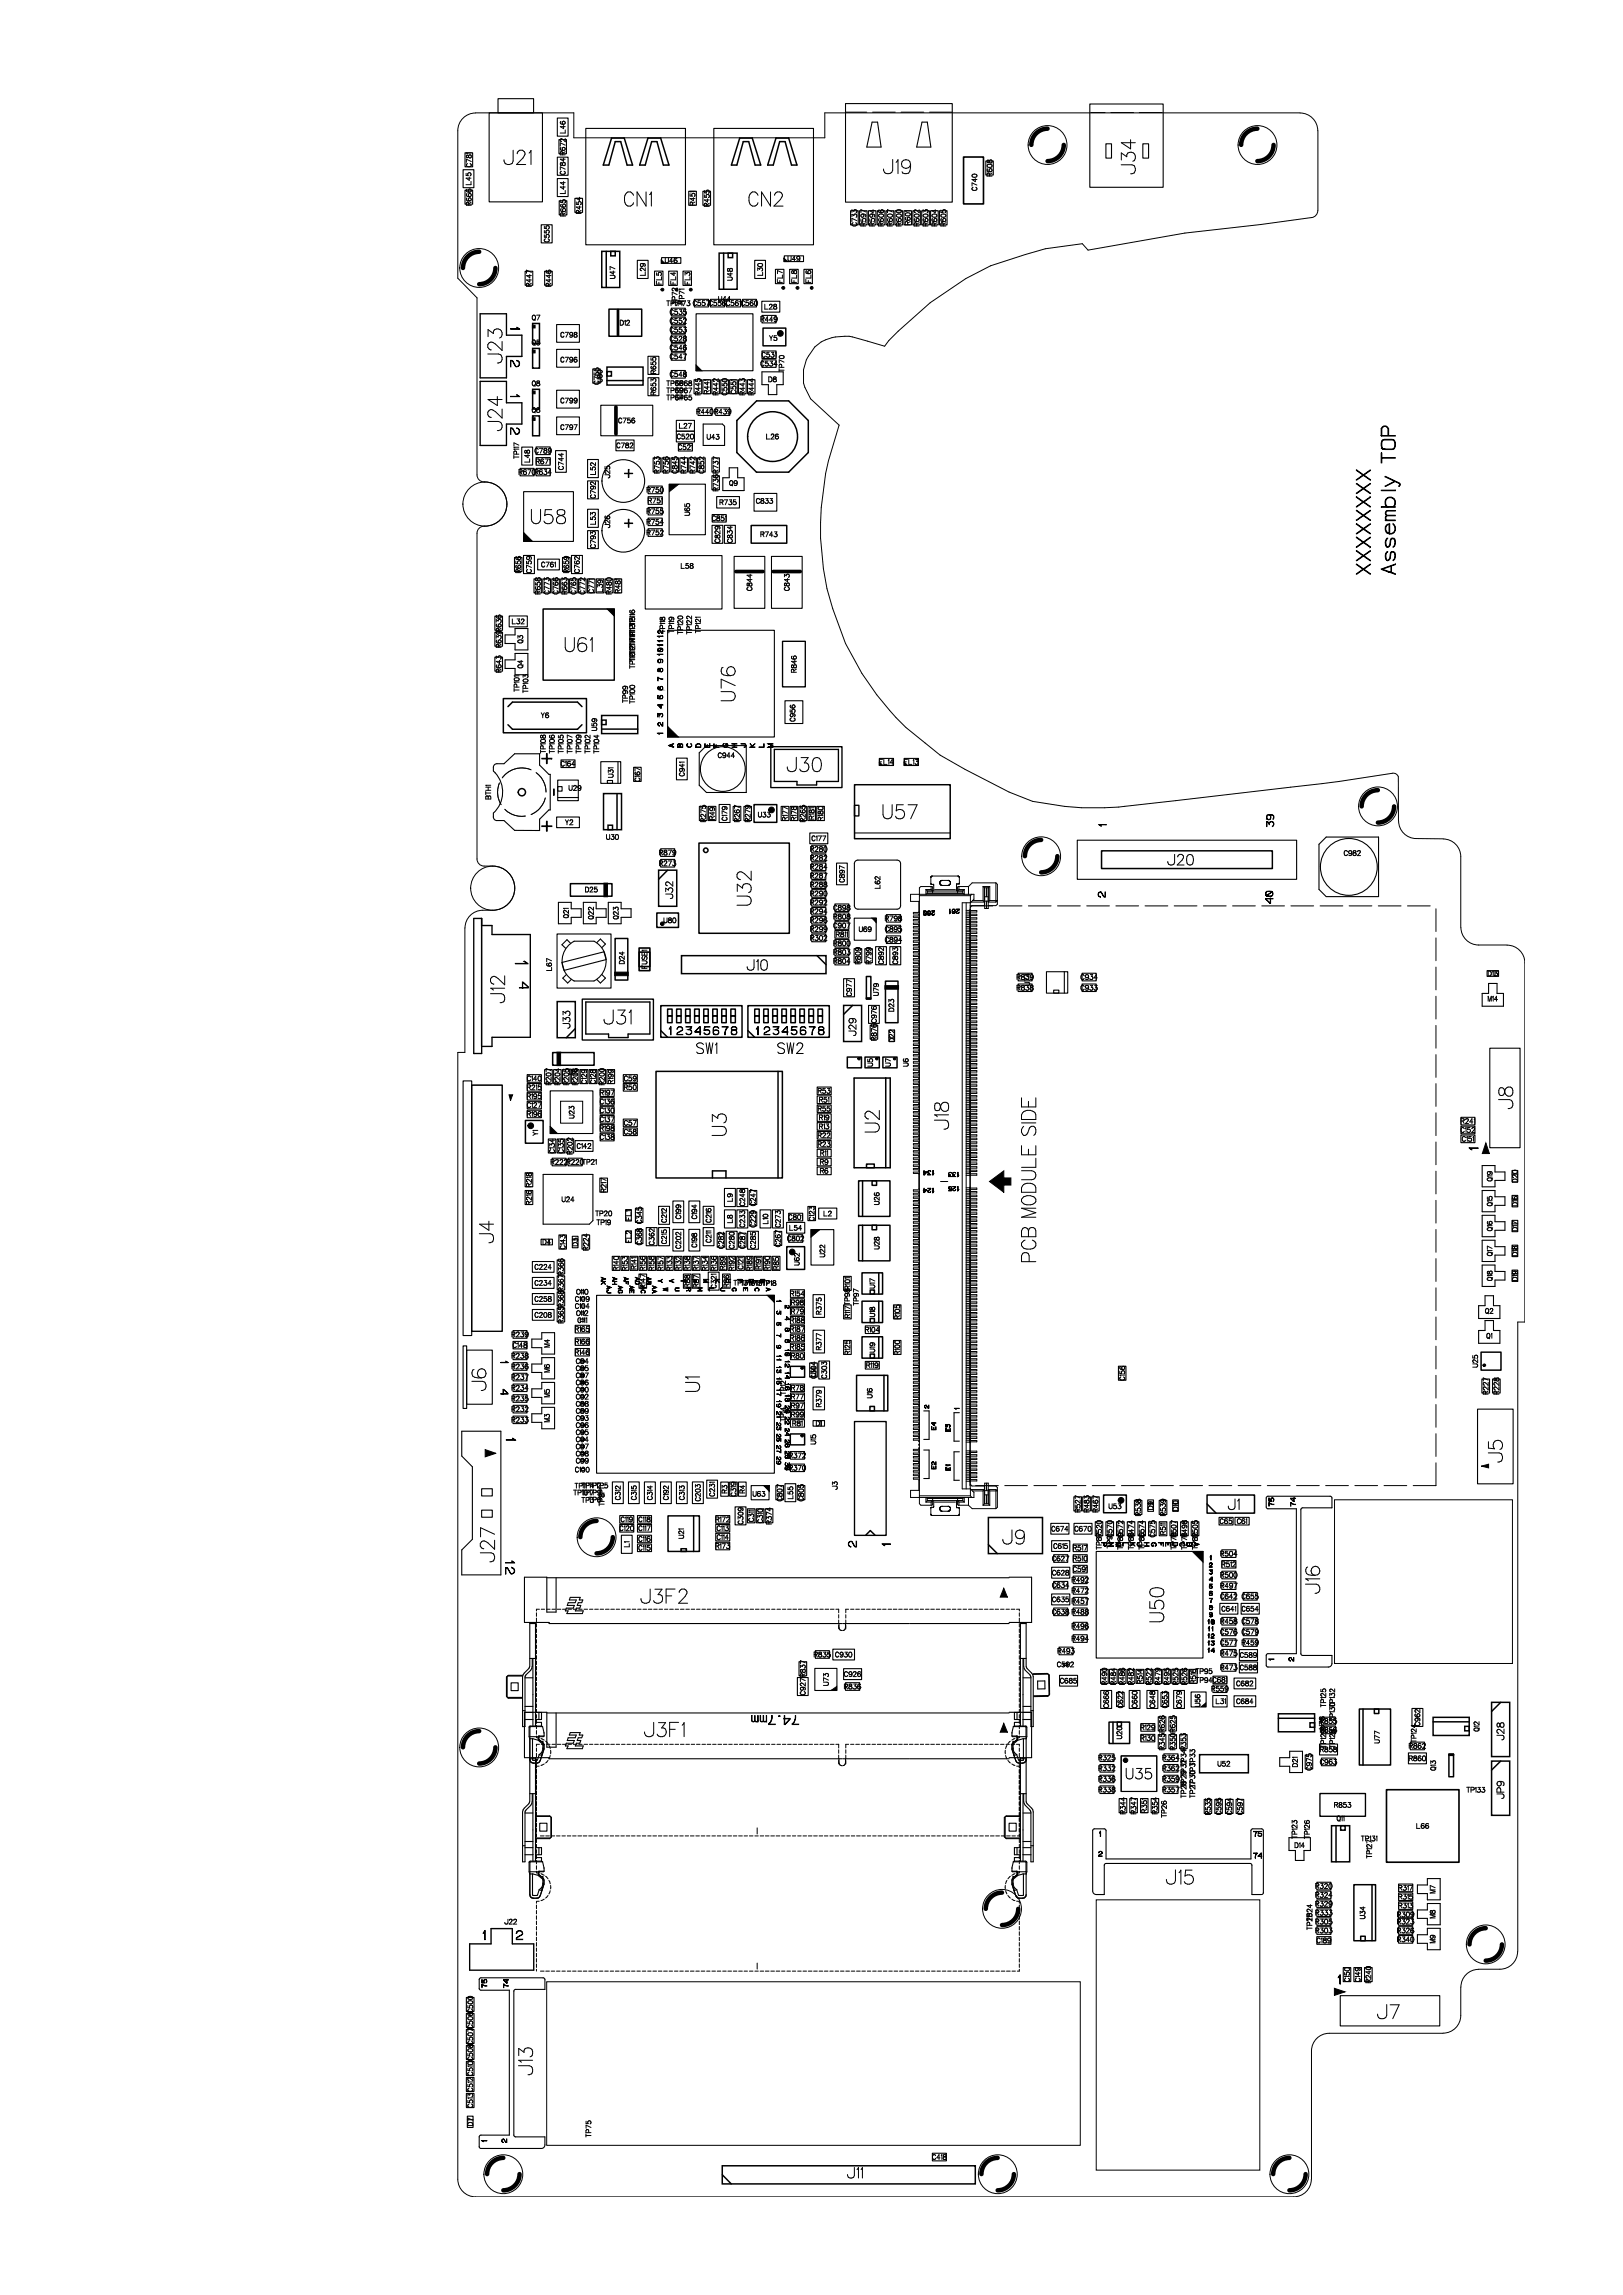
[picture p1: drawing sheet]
<svg xmlns="http://www.w3.org/2000/svg" width="210mm" height="297mm" viewBox="0 0 210 297" stroke-linecap="round" stroke-linejoin="round" font-family="sans-serif">
<defs><g id="words">
<g font-size="3.5">
<text x="71.7" y="99.5" transform="rotate(-90 71.7 99.5)">+</text>
<text x="72.6" y="103.7" transform="rotate(-90 72.6 103.7)">-</text>
<text x="71.7" y="108.2" transform="rotate(-90 71.7 108.2)">+</text>
</g>
<g font-size="2.8">
<text x="65.2" y="21.3">J21</text>
<text x="114.3" y="22.5">J19</text>
<text x="146.9" y="22.6" transform="rotate(-90 146.9 22.6)">J34</text>
<text x="80.7" y="26.7">CN1</text>
<text x="96.9" y="26.7">CN2</text>
<text x="65" y="47" transform="rotate(-90 65 47)">J23</text>
<text x="65" y="55.8" transform="rotate(-90 65 55.8)">J24</text>
<text x="82.1" y="62.3" transform="rotate(-90 82.1 62.3)">+</text>
<text x="68.7" y="67.8">U58</text>
<text x="82.1" y="68.7" transform="rotate(-90 82.1 68.7)">+</text>
<text x="177.3" y="74.6" transform="rotate(-90 177.3 74.6)">XXXXXXXX</text>
<text x="180.5" y="74.6" transform="rotate(-90 180.5 74.6)">Assembly TOP</text>
<text x="73.1" y="84.3">U61</text>
<text x="95.1" y="90.7" transform="rotate(-90 95.1 90.7)">U76</text>
<text x="101.8" y="99.9">J30</text>
<text x="114.2" y="106">U57</text>
<text x="97.2" y="117.2" transform="rotate(-90 97.2 117.2)">U32</text>
<text x="65.3" y="129.8" transform="rotate(-90 65.3 129.8)">J12</text>
<text x="78.1" y="132.5">J31</text>
<text x="195.7" y="143.5" transform="rotate(-90 195.7 143.5)">J8</text>
<text x="94" y="147" transform="rotate(-90 94 147)">U3</text>
<text x="113.8" y="146.6" transform="rotate(-90 113.8 146.6)">U2</text>
<text x="122.7" y="146.2" transform="rotate(-90 122.7 146.2)">J18</text>
<text x="134" y="155.1" transform="rotate(-90 134 155.1)">MODULE</text>
<text x="63.9" y="160.9" transform="rotate(-90 63.9 160.9)">J4</text>
<text x="134" y="163.3" transform="rotate(-90 134 163.3)">PCB</text>
<text x="62.9" y="180" transform="rotate(-90 62.9 180)">J6</text>
<text x="90.5" y="180.1" transform="rotate(-90 90.5 180.1)">U1</text>
<text x="194.4" y="189.2" transform="rotate(-90 194.4 189.2)">J5</text>
<text x="64" y="202.2" transform="rotate(-90 64 202.2)">J27</text>
<text x="129.7" y="199.8">J9</text>
<text x="82.9" y="207.5">J3F2</text>
<text x="150.6" y="209.9" transform="rotate(-90 150.6 209.9)">U50</text>
<text x="170.8" y="206.2" transform="rotate(-90 170.8 206.2)">J16</text>
<text x="83.3" y="224.7">J3F1</text>
<text x="150.9" y="243.8">J15</text>
<text x="178.2" y="261.2">J7</text>
<text x="68.9" y="268.6" transform="rotate(-90 68.9 268.6)">J13</text>
</g>
<text font-size="2.5" x="66.7" y="123.8" transform="rotate(90 66.7 123.8)">1</text>
<g font-size="2.1">
<text x="151" y="111.9">J20</text>
<text x="96.6" y="125.6">J10</text>
<text x="90.1" y="136.3">SW1</text>
<text x="100.6" y="136.3">SW2</text>
<text x="158.9" y="195.4">J1</text>
<text x="145.6" y="230.2">U35</text>
<text x="109.6" y="281.9">J11</text>
</g>
<g font-size="1.7">
<text x="66.1" y="41.9" transform="rotate(90 66.1 41.9)">1</text>
<text x="66.1" y="46.4" transform="rotate(90 66.1 46.4)">2</text>
<text x="66.1" y="50.7" transform="rotate(90 66.1 50.7)">1</text>
<text x="66.1" y="55.1" transform="rotate(90 66.1 55.1)">2</text>
<text x="67.2" y="126.8" transform="rotate(90 67.2 126.8)">4</text>
<text x="191.2" y="149.2" transform="rotate(-90 191.2 149.2)">1</text>
<text x="65.5" y="185.7" transform="rotate(90 65.5 185.7)">1</text>
<text x="65.4" y="201.6" transform="rotate(90 65.4 201.6)">12</text>
<text x="103.7" y="222" transform="rotate(-180 103.7 222)">74.7mm</text>
<text x="62.1" y="251">1</text>
<text x="66.5" y="251">2</text>
<text x="172.7" y="256.7">1</text>
</g>
<g font-size="1.6">
<text x="86.3" y="133.9">12345678</text>
<text x="97.6" y="133.9">12345678</text>
<text x="110.8" y="200.4" transform="rotate(-90 110.8 200.4)">2</text>
<text x="115.2" y="200.4" transform="rotate(-90 115.2 200.4)">1</text>
</g>
<g font-size="1.4">
<text x="143.1" y="107.2" transform="rotate(-90 143.1 107.2)">1</text>
<text x="164.8" y="107.2" transform="rotate(-90 164.8 107.2)">39</text>
<text x="87" y="116.3" transform="rotate(-90 87 116.3)">J32</text>
<text x="143" y="116.3" transform="rotate(-90 143 116.3)">2</text>
<text x="164.7" y="117.1" transform="rotate(-90 164.7 117.1)">40</text>
<text x="73.7" y="133.1" transform="rotate(-90 73.7 133.1)">J33</text>
<text x="110.8" y="134.1" transform="rotate(-90 110.8 134.1)">J29</text>
<text x="64.8" y="175.8" transform="rotate(90 64.8 175.8)">1</text>
<text x="64.8" y="179.6" transform="rotate(90 64.8 179.6)">4</text>
<text x="194.6" y="225.2" transform="rotate(-90 194.6 225.2)">J28</text>
<text x="194.6" y="232.8" transform="rotate(-90 194.6 232.8)">JP9</text>
</g>
<g font-size="1">
<text x="128.4" y="22.8" transform="rotate(-90 128.4 22.8)">R608</text>
<text x="61" y="26.6" transform="rotate(-90 61 26.6)">R666L45 C781</text>
<text x="73.2" y="28" transform="rotate(-90 73.2 28)">R665 L44 C784R672 L46</text>
<text x="75.2" y="27.7" transform="rotate(-90 75.2 27.7)">R454</text>
<text x="89.9" y="26.6" transform="rotate(-90 89.9 26.6)">R451</text>
<text x="91.8" y="26.8" transform="rotate(-90 91.8 26.8)">R455</text>
<text x="110.9" y="29.3" transform="rotate(-90 110.9 29.3)">C733</text>
<text x="112" y="29.3" transform="rotate(-90 112 29.3)">R597</text>
<text x="113.2" y="29.3" transform="rotate(-90 113.2 29.3)">R594</text>
<text x="114.3" y="29.3" transform="rotate(-90 114.3 29.3)">R606</text>
<text x="115.5" y="29.3" transform="rotate(-90 115.5 29.3)">R607</text>
<text x="116.6" y="29.3" transform="rotate(-90 116.6 29.3)">R600</text>
<text x="117.8" y="29.1" transform="rotate(-90 117.8 29.1)">R601</text>
<text x="118.9" y="29.3" transform="rotate(-90 118.9 29.3)">R602</text>
<text x="120.1" y="29.3" transform="rotate(-90 120.1 29.3)">R603</text>
<text x="121.2" y="29.3" transform="rotate(-90 121.2 29.3)">R604</text>
<text x="122.4" y="29.3" transform="rotate(-90 122.4 29.3)">R605</text>
<text x="126.4" y="24.7" transform="rotate(-90 126.4 24.7)">C740</text>
<text x="71.1" y="31.4" transform="rotate(-90 71.1 31.4)">C555</text>
<text x="83.5" y="35.7" transform="rotate(-90 83.5 35.7)">L29</text>
<text x="86" y="34">U46</text>
<text x="98.7" y="35.7" transform="rotate(-90 98.7 35.7)">L30</text>
<text x="101.9" y="33.8">U49</text>
<text x="68.8" y="37.1" transform="rotate(-90 68.8 37.1)">R447</text>
<text x="68.8" y="41.4">Q7</text>
<text x="71.3" y="37.1" transform="rotate(-90 71.3 37.1)">R446</text>
<text x="79.6" y="36.1" transform="rotate(-90 79.6 36.1)">U47</text>
<text x="85.6" y="36.8" transform="rotate(-90 85.6 36.8)">FL5</text>
<text x="86.2" y="39.6">TP74</text>
<text x="86.7" y="40.7">C535</text>
<text x="86.7" y="41.9">C552</text>
<text x="87.1" y="39.6">TP73C557</text>
<text x="87.6" y="39.4" transform="rotate(-90 87.6 39.4)">TP72FL4</text>
<text x="88.5" y="39.2" transform="rotate(-90 88.5 39.2)">TP71</text>
<text x="89.3" y="36.8" transform="rotate(-90 89.3 36.8)">FL3</text>
<text x="91.7" y="39.5">C556C561</text>
<text x="92.9" y="39">U44</text>
<text x="94.8" y="36.3" transform="rotate(-90 94.8 36.3)">U48</text>
<text x="95.9" y="39.5">C560</text>
<text x="98.4" y="41.6">R449</text>
<text x="98.9" y="40">L28</text>
<text x="101.2" y="36.6" transform="rotate(-90 101.2 36.6)">FL7</text>
<text x="103.1" y="36.6" transform="rotate(-90 103.1 36.6)">FL8</text>
<text x="104.9" y="36.6" transform="rotate(-90 104.9 36.6)">FL6</text>
<text x="68.8" y="44.6">Q5</text>
<text x="72.5" y="43.6">C798</text>
<text x="72.5" y="46.9">C796</text>
<text x="80.2" y="42.1">D12</text>
<text x="86.7" y="46.5">C547</text>
<text x="86.7" y="45.3">C546</text>
<text x="86.7" y="44.2">C528</text>
<text x="86.7" y="43">C553</text>
<text x="98.4" y="47.4">C534</text>
<text x="98.5" y="46.2">C531</text>
<text x="99.5" y="44.1">Y5</text>
<text x="68.8" y="53.4">Q6</text>
<text x="68.8" y="49.9">Q8</text>
<text x="72.5" y="52.2">C799</text>
<text x="77.5" y="49.8" transform="rotate(-90 77.5 49.8)">C755</text>
<text x="77.9" y="49.5" transform="rotate(-90 77.9 49.5)">U60</text>
<text x="84.9" y="51.2" transform="rotate(-90 84.9 51.2)">R653 R655</text>
<text x="86.2" y="51.8">TP64</text>
<text x="86.2" y="50.9">TP69</text>
<text x="86.2" y="49.9">TP66</text>
<text x="86.7" y="48.8">C548</text>
<text x="87.3" y="50.9">TP67</text>
<text x="87.3" y="49.9">TP68</text>
<text x="87.3" y="51.8">TP65</text>
<text x="90.1" y="53.6">R440R439</text>
<text x="90.6" y="51.2" transform="rotate(-90 90.6 51.2)">R445</text>
<text x="91.8" y="51" transform="rotate(-90 91.8 51)">R441</text>
<text x="92.9" y="51.2" transform="rotate(-90 92.9 51.2)">R442</text>
<text x="94.1" y="51.2" transform="rotate(-90 94.1 51.2)">C550</text>
<text x="95.2" y="51" transform="rotate(-90 95.2 51)">C551</text>
<text x="96.4" y="51.2" transform="rotate(-90 96.4 51.2)">R443</text>
<text x="97.5" y="51.2" transform="rotate(-90 97.5 51.2)">R444</text>
<text x="99.4" y="49.4">D8</text>
<text x="101.4" y="48.2" transform="rotate(-90 101.4 48.2)">TP70</text>
<text x="67.1" y="59.4" transform="rotate(-90 67.1 59.4)">TP117</text>
<text x="68.5" y="59.8" transform="rotate(-90 68.5 59.8)">L48</text>
<text x="69.2" y="58.6">C789</text>
<text x="72.5" y="55.6">C797</text>
<text x="79.8" y="58">C782</text>
<text x="80" y="54.7">C756</text>
<text x="87.6" y="56.8">C520</text>
<text x="87.7" y="58.2">C521</text>
<text x="87.9" y="55.4">L27</text>
<text x="91.5" y="56.9">U43</text>
<text x="99.1" y="56.8">L26</text>
<text x="67.1" y="61.4">R670</text>
<text x="69.2" y="61.4">R634</text>
<text x="69.3" y="60">R671</text>
<text x="72.9" y="60.8" transform="rotate(-90 72.9 60.8)">C744</text>
<text x="77" y="64.5" transform="rotate(-90 77 64.5)">C792 L52</text>
<text x="78.9" y="61.9" transform="rotate(-90 78.9 61.9)">J25</text>
<text x="83.7" y="63.7">R750</text>
<text x="83.8" y="65.1">R751</text>
<text x="85.3" y="61.3" transform="rotate(-90 85.3 61.3)">R753</text>
<text x="86.5" y="61.3" transform="rotate(-90 86.5 61.3)">R756</text>
<text x="87.6" y="61.3" transform="rotate(-90 87.6 61.3)">C845</text>
<text x="88.8" y="61.3" transform="rotate(-90 88.8 61.3)">R744</text>
<text x="89.9" y="61.3" transform="rotate(-90 89.9 61.3)">R742</text>
<text x="91.1" y="61.3" transform="rotate(-90 91.1 61.3)">C852</text>
<text x="92.9" y="63.6" transform="rotate(-90 92.9 63.6)">R736R737</text>
<text x="93.1" y="65.3">R735</text>
<text x="94.4" y="62.8">Q9</text>
<text x="97.8" y="65.1">C833</text>
<text x="77" y="70.9" transform="rotate(-90 77 70.9)">C793 L53</text>
<text x="78.9" y="68.3" transform="rotate(-90 78.9 68.3)">J26</text>
<text x="83.7" y="66.5">R755</text>
<text x="83.7" y="67.9">R754</text>
<text x="83.7" y="69.2">R752</text>
<text x="89.2" y="66.7" transform="rotate(-90 89.2 66.7)">U65</text>
<text x="92.1" y="67.4">C851</text>
<text x="93.2" y="70.3" transform="rotate(-90 93.2 70.3)">C829</text>
<text x="94.8" y="70.3" transform="rotate(-90 94.8 70.3)">C834</text>
<text x="98.4" y="69.5">R743</text>
<text x="67.4" y="74.2" transform="rotate(-90 67.4 74.2)">R656</text>
<text x="68.8" y="74.2" transform="rotate(-90 68.8 74.2)">C759</text>
<text x="69.9" y="76.9" transform="rotate(-90 69.9 76.9)">R658</text>
<text x="70" y="73.4">C761</text>
<text x="71.1" y="76.9" transform="rotate(-90 71.1 76.9)">C773</text>
<text x="72.2" y="76.9" transform="rotate(-90 72.2 76.9)">C766</text>
<text x="73.4" y="76.9" transform="rotate(-90 73.4 76.9)">R663 R659</text>
<text x="74.5" y="76.9" transform="rotate(-90 74.5 76.9)">C765</text>
<text x="75" y="74.2" transform="rotate(-90 75 74.2)">C762</text>
<text x="75.7" y="76.9" transform="rotate(-90 75.7 76.9)">C772</text>
<text x="76.8" y="76.8" transform="rotate(-90 76.8 76.8)">C771</text>
<text x="78" y="76.6" transform="rotate(-90 78 76.6)">L39</text>
<text x="79.1" y="76.9" transform="rotate(-90 79.1 76.9)">R480</text>
<text x="80.3" y="76.8" transform="rotate(-90 80.3 76.8)">R481</text>
<text x="88.1" y="73.6">L58</text>
<text x="97.3" y="76.5" transform="rotate(-90 97.3 76.5)">C844</text>
<text x="102.1" y="76.5" transform="rotate(-90 102.1 76.5)">C843</text>
<text x="64.8" y="81.8" transform="rotate(-90 64.8 81.8)">R636</text>
<text x="66.2" y="80.7">L32</text>
<text x="67.6" y="83.3" transform="rotate(-90 67.6 83.3)">Q3</text>
<text x="82.1" y="81" transform="rotate(-90 82.1 81)">TP116</text>
<text x="86" y="82" transform="rotate(-90 86 82)">TP118</text>
<text x="87.2" y="82" transform="rotate(-90 87.2 82)">TP119</text>
<text x="88.3" y="82.1" transform="rotate(-90 88.3 82.1)">TP120</text>
<text x="89.5" y="82.1" transform="rotate(-90 89.5 82.1)">TP122</text>
<text x="90.6" y="82" transform="rotate(-90 90.6 82)">TP121</text>
<text x="64.8" y="87" transform="rotate(-90 64.8 87)">R643 R639</text>
<text x="67.2" y="89.5" transform="rotate(-90 67.2 89.5)">TP101</text>
<text x="67.6" y="86.5" transform="rotate(-90 67.6 86.5)">Q4</text>
<text x="68.3" y="89.7" transform="rotate(-90 68.3 89.7)">TP103</text>
<text x="82.1" y="86.6" transform="rotate(-90 82.1 86.6)">TP110TP111</text>
<text x="85.7" y="89.4" transform="rotate(-90 85.7 89.4)">6</text>
<text x="85.7" y="88.3" transform="rotate(-90 85.7 88.3)">7</text>
<text x="85.7" y="87.1" transform="rotate(-90 85.7 87.1)">8</text>
<text x="85.7" y="85.9" transform="rotate(-90 85.7 85.9)">9</text>
<text x="85.7" y="85.1" transform="rotate(-90 85.7 85.1)">101112</text>
<text x="103" y="87" transform="rotate(-90 103 87)">R846</text>
<text x="70" y="92.9">Y6</text>
<text x="77.2" y="94.6" transform="rotate(-90 77.2 94.6)">U59</text>
<text x="81.2" y="91" transform="rotate(-90 81.2 91)">TP99</text>
<text x="82.1" y="91.1" transform="rotate(-90 82.1 91.1)">TP100</text>
<text x="85.7" y="95.2" transform="rotate(-90 85.7 95.2)">1</text>
<text x="85.7" y="94.1" transform="rotate(-90 85.7 94.1)">2</text>
<text x="85.7" y="93" transform="rotate(-90 85.7 93)">3</text>
<text x="85.7" y="91.8" transform="rotate(-90 85.7 91.8)">4</text>
<text x="85.7" y="90.6" transform="rotate(-90 85.7 90.6)">5</text>
<text x="102.9" y="93.4" transform="rotate(-90 102.9 93.4)">C956</text>
<text x="70.6" y="97.5" transform="rotate(-90 70.6 97.5)">TP108</text>
<text x="71.7" y="97.5" transform="rotate(-90 71.7 97.5)">TP106</text>
<text x="72.5" y="99.1">C164</text>
<text x="72.9" y="97.5" transform="rotate(-90 72.9 97.5)">TP105</text>
<text x="74" y="97.5" transform="rotate(-90 74 97.5)">TP107</text>
<text x="75.2" y="97.5" transform="rotate(-90 75.2 97.5)">TP109</text>
<text x="76.3" y="97.5" transform="rotate(-90 76.3 97.5)">TP102</text>
<text x="77.5" y="97.5" transform="rotate(-90 77.5 97.5)">TP104</text>
<text x="79.3" y="100.6" transform="rotate(-90 79.3 100.6)">U31</text>
<text x="82.8" y="101.2" transform="rotate(-90 82.8 101.2)">C167</text>
<text x="87.2" y="96.9" transform="rotate(-90 87.2 96.9)">A</text>
<text x="88.3" y="96.9" transform="rotate(-90 88.3 96.9)">B</text>
<text x="88.5" y="100.5" transform="rotate(-90 88.5 100.5)">C941</text>
<text x="89.5" y="96.9" transform="rotate(-90 89.5 96.9)">C</text>
<text x="90.7" y="96.9" transform="rotate(-90 90.7 96.9)">D</text>
<text x="91.8" y="96.9" transform="rotate(-90 91.8 96.9)">E</text>
<text x="92.9" y="98.1">C944</text>
<text x="93" y="96.9" transform="rotate(-90 93 96.9)">F</text>
<text x="94.2" y="96.9" transform="rotate(-90 94.2 96.9)">G</text>
<text x="95.3" y="96.9" transform="rotate(-90 95.3 96.9)">H</text>
<text x="96.5" y="96.9" transform="rotate(-90 96.5 96.9)">J</text>
<text x="97.7" y="96.9" transform="rotate(-90 97.7 96.9)">K</text>
<text x="98.8" y="96.9" transform="rotate(-90 98.8 96.9)">L</text>
<text x="100" y="96.9" transform="rotate(-90 100 96.9)">M</text>
<text x="113.7" y="98.9">FL14</text>
<text x="117" y="98.9">FL13</text>
<text x="63.5" y="103.5" transform="rotate(-90 63.5 103.5)">BTH1</text>
<text x="73.1" y="106.7">Y2</text>
<text x="73.6" y="102.3">U29</text>
<text x="91.3" y="106.4" transform="rotate(-90 91.3 106.4)">R275</text>
<text x="92.5" y="106.1" transform="rotate(-90 92.5 106.1)">R49</text>
<text x="94.1" y="106.2" transform="rotate(-90 94.1 106.2)">C179</text>
<text x="95.7" y="106.4" transform="rotate(-90 95.7 106.4)">R267</text>
<text x="97.1" y="106.4" transform="rotate(-90 97.1 106.4)">R279</text>
<text x="98.1" y="105.7">U33</text>
<text x="101.9" y="106.2" transform="rotate(-90 101.9 106.2)">R177</text>
<text x="103" y="106.2" transform="rotate(-90 103 106.2)">R178</text>
<text x="104.2" y="106.4" transform="rotate(-90 104.2 106.4)">R265</text>
<text x="105.3" y="106" transform="rotate(-90 105.3 106)">R181</text>
<text x="106.5" y="106.2" transform="rotate(-90 106.5 106.2)">R180</text>
<text x="78.4" y="108.6">U30</text>
<text x="85.3" y="112">R273</text>
<text x="85.3" y="110.6">R879</text>
<text x="104.8" y="112.5">R284</text>
<text x="104.8" y="111.3">R282</text>
<text x="104.8" y="113.6">R287</text>
<text x="104.8" y="110.2">R280</text>
<text x="105" y="108.8">C177</text>
<text x="173.9" y="110.7">C982</text>
<text x="73.6" y="118.8" transform="rotate(-90 73.6 118.8)">Q21</text>
<text x="75.7" y="115.4">D25</text>
<text x="76.8" y="119" transform="rotate(-90 76.8 119)">Q22</text>
<text x="80" y="119" transform="rotate(-90 80 119)">Q23</text>
<text x="85.8" y="119.4">U80</text>
<text x="104.8" y="117.1">R292</text>
<text x="104.8" y="118.3">R294</text>
<text x="104.8" y="114.8">R288</text>
<text x="104.8" y="115.9">R290</text>
<text x="104.8" y="119.4">R296</text>
<text x="107.8" y="117.8">C898</text>
<text x="107.8" y="118.9">R808</text>
<text x="109.3" y="114.2" transform="rotate(-90 109.3 114.2)">C897</text>
<text x="113.9" y="115" transform="rotate(-90 113.9 115)">L62</text>
<text x="114.5" y="119.2">R798</text>
<text x="71.4" y="125.6" transform="rotate(-90 71.4 125.6)">L67</text>
<text x="80.8" y="124.8" transform="rotate(-90 80.8 124.8)">D24</text>
<text x="83.7" y="125.4" transform="rotate(-90 83.7 125.4)">FUSE1</text>
<text x="104.8" y="120.5">R299</text>
<text x="104.8" y="121.7">R302</text>
<text x="107.8" y="122.4">R800</text>
<text x="107.8" y="120.1">C907</text>
<text x="107.8" y="123.5">R803</text>
<text x="107.8" y="124.7">R804</text>
<text x="108.1" y="121.2">R811</text>
<text x="111.1" y="120.6">U69</text>
<text x="111.3" y="124.8" transform="rotate(-90 111.3 124.8)">R809</text>
<text x="112.7" y="124.8" transform="rotate(-90 112.7 124.8)">R799</text>
<text x="114.3" y="124.8" transform="rotate(-90 114.3 124.8)">C892</text>
<text x="114.5" y="121.9">C894</text>
<text x="114.5" y="120.5">C895</text>
<text x="116.2" y="124.8" transform="rotate(-90 116.2 124.8)">C893</text>
<text x="110.2" y="128.9" transform="rotate(-90 110.2 128.9)">C977</text>
<text x="113.7" y="128.9" transform="rotate(-90 113.7 128.9)">U79</text>
<text x="115.6" y="130.9" transform="rotate(-90 115.6 130.9)">D23</text>
<text x="131.5" y="126.8">R839</text>
<text x="131.5" y="128.1">R838</text>
<text x="133.2" y="127.6" transform="rotate(-90 133.2 127.6)">U74</text>
<text x="139.8" y="126.8">C934</text>
<text x="139.8" y="128.1">C933</text>
<text x="192.5" y="126.3">D13</text>
<text x="192.5" y="129.6">M14</text>
<text x="113.4" y="134.7" transform="rotate(-90 113.4 134.7)">R876C976</text>
<text x="115.7" y="134.8" transform="rotate(-90 115.7 134.8)">D22</text>
<text x="68.2" y="141">R215</text>
<text x="68.2" y="142.2">R195</text>
<text x="68.2" y="143.3">C127</text>
<text x="68.2" y="139.9">C140</text>
<text x="71.3" y="140.4" transform="rotate(-90 71.3 140.4)">R207</text>
<text x="72.4" y="140.4" transform="rotate(-90 72.4 140.4)">R204</text>
<text x="73.6" y="140.4" transform="rotate(-90 73.6 140.4)">R205</text>
<text x="73.6" y="139">D2</text>
<text x="74.7" y="140.4" transform="rotate(-90 74.7 140.4)">R206</text>
<text x="75.9" y="140.3" transform="rotate(-90 75.9 140.3)">C129</text>
<text x="77" y="140.3" transform="rotate(-90 77 140.3)">C128</text>
<text x="77.6" y="142.9">C136</text>
<text x="77.6" y="141.7">R197</text>
<text x="78.2" y="140.4" transform="rotate(-90 78.2 140.4)">R200</text>
<text x="79.3" y="140.3" transform="rotate(-90 79.3 140.3)">R199</text>
<text x="80.7" y="139.9">C59</text>
<text x="80.7" y="141">R50</text>
<text x="105.8" y="141.5">R53</text>
<text x="105.8" y="143.8">R55</text>
<text x="106" y="142.6">R51</text>
<text x="112.9" y="138" transform="rotate(-90 112.9 138)">U5</text>
<text x="115.2" y="138" transform="rotate(-90 115.2 138)">U7</text>
<text x="117.5" y="138" transform="rotate(-90 117.5 138)">U6</text>
<text x="68.2" y="144.5">R196</text>
<text x="69.6" y="147" transform="rotate(-90 69.6 147)">Y1</text>
<text x="71.8" y="149.2" transform="rotate(-90 71.8 149.2)">C134</text>
<text x="72.9" y="149.2" transform="rotate(-90 72.9 149.2)">C135</text>
<text x="74" y="149.4" transform="rotate(-90 74 149.4)">R202</text>
<text x="74.3" y="144.7" transform="rotate(-90 74.3 144.7)">U23</text>
<text x="74.6" y="148.6">C142</text>
<text x="77.6" y="146.3">R198</text>
<text x="77.6" y="144">C130</text>
<text x="77.6" y="147.5">C138</text>
<text x="77.6" y="145.2">C137</text>
<text x="80.7" y="146.8">C58</text>
<text x="80.7" y="145.6">C57</text>
<text x="105.8" y="147.2">R22</text>
<text x="105.8" y="148.4">R23</text>
<text x="106" y="146.1">R13</text>
<text x="106" y="144.9">R19</text>
<text x="106.1" y="149.5">R11</text>
<text x="189" y="145.4">R241</text>
<text x="189" y="146.5">C152</text>
<text x="189.1" y="147.7">C151</text>
<text x="68.8" y="155.9" transform="rotate(-90 68.8 155.9)">R216R218</text>
<text x="71.2" y="150.7">R222</text>
<text x="72.7" y="155.5">U24</text>
<text x="73.3" y="150.7">R220</text>
<text x="75.3" y="150.7">TP21</text>
<text x="78.4" y="154.3" transform="rotate(-90 78.4 154.3)">R217</text>
<text x="94.8" y="155.5" transform="rotate(-90 94.8 155.5)">L9</text>
<text x="106.1" y="150.7">R9</text>
<text x="106.1" y="151.8">R6</text>
<text x="113.8" y="155.9" transform="rotate(-90 113.8 155.9)">U26</text>
<text x="193.1" y="152.9" transform="rotate(-90 193.1 152.9)">Q19</text>
<text x="196.3" y="153" transform="rotate(-90 196.3 153)">D20</text>
<text x="70.2" y="161">D4</text>
<text x="73.1" y="161.7" transform="rotate(-90 73.1 161.7)">C143</text>
<text x="74.7" y="161.3" transform="rotate(-90 74.7 161.3)">D3</text>
<text x="76.1" y="161.8" transform="rotate(-90 76.1 161.8)">R224</text>
<text x="77" y="157.3">TP20</text>
<text x="77.2" y="158.5">TP19</text>
<text x="81.7" y="160.8" transform="rotate(-90 81.7 160.8)">FL2</text>
<text x="81.7" y="157.9" transform="rotate(-90 81.7 157.9)">FL1</text>
<text x="83" y="161.1" transform="rotate(-90 83 161.1)">C368 C345</text>
<text x="84.6" y="161.1" transform="rotate(-90 84.6 161.1)">C362</text>
<text x="86.2" y="161" transform="rotate(-90 86.2 161)">C215 C212</text>
<text x="88.1" y="157.8" transform="rotate(-90 88.1 157.8)">C199</text>
<text x="90.2" y="157.8" transform="rotate(-90 90.2 157.8)">C194</text>
<text x="92" y="160.8" transform="rotate(-90 92 160.8)">C211C216</text>
<text x="93.6" y="161.6" transform="rotate(-90 93.6 161.6)">C282</text>
<text x="94.8" y="158.3" transform="rotate(-90 94.8 158.3)">L8</text>
<text x="97.8" y="161.6" transform="rotate(-90 97.8 161.6)">C285 C229 C247</text>
<text x="99.4" y="158.4" transform="rotate(-90 99.4 158.4)">L10</text>
<text x="101" y="161.4" transform="rotate(-90 101 161.4)">C267C273</text>
<text x="101.8" y="160.6">C802</text>
<text x="102" y="157.8">C801</text>
<text x="102.1" y="159.2">L54</text>
<text x="105.3" y="158" transform="rotate(-90 105.3 158)">C123</text>
<text x="106.6" y="157.4">L2</text>
<text x="113.8" y="161.7" transform="rotate(-90 113.8 161.7)">U28</text>
<text x="193.1" y="159.3" transform="rotate(-90 193.1 159.3)">Q16</text>
<text x="193.1" y="156.1" transform="rotate(-90 193.1 156.1)">Q15</text>
<text x="196.3" y="159.3" transform="rotate(-90 196.3 159.3)">D17</text>
<text x="196.3" y="156.1" transform="rotate(-90 196.3 156.1)">D16</text>
<text x="69.2" y="164.3">C224</text>
<text x="69.2" y="166.3">C234</text>
<text x="72.9" y="167.1" transform="rotate(-90 72.9 167.1)">R367</text>
<text x="72.9" y="165" transform="rotate(-90 72.9 165)">R366</text>
<text x="74.6" y="167.5">C110</text>
<text x="80" y="164.4" transform="rotate(-90 80 164.4)">R140</text>
<text x="81.2" y="164.4" transform="rotate(-90 81.2 164.4)">R153</text>
<text x="82.3" y="164.3" transform="rotate(-90 82.3 164.3)">R141</text>
<text x="83.5" y="166.7" transform="rotate(-90 83.5 166.7)">R147R156</text>
<text x="84.6" y="164.4" transform="rotate(-90 84.6 164.4)">R158</text>
<text x="85.8" y="164.4" transform="rotate(-90 85.8 164.4)">R157</text>
<text x="86.9" y="164.4" transform="rotate(-90 86.9 164.4)">R133</text>
<text x="88.1" y="164.4" transform="rotate(-90 88.1 164.4)">R132 C202</text>
<text x="89.2" y="166.6" transform="rotate(-90 89.2 166.6)">R88 R138</text>
<text x="90.4" y="166.6" transform="rotate(-90 90.4 166.6)">R87 R137 C198</text>
<text x="91.5" y="164.4" transform="rotate(-90 91.5 164.4)">R134</text>
<text x="92.7" y="166.7" transform="rotate(-90 92.7 166.7)">C321R136</text>
<text x="93.8" y="164.3" transform="rotate(-90 93.8 164.3)">R89</text>
<text x="94.3" y="166.6" transform="rotate(-90 94.3 166.6)">R86</text>
<text x="95" y="164.4" transform="rotate(-90 95 164.4)">R192 C280</text>
<text x="95.8" y="166.4">TP16 TP18</text>
<text x="96.1" y="164.3" transform="rotate(-90 96.1 164.3)">C121C287 C233 C248</text>
<text x="96.7" y="166.4">TP15</text>
<text x="97.3" y="164.4" transform="rotate(-90 97.3 164.4)">R189</text>
<text x="98.4" y="164.3" transform="rotate(-90 98.4 164.3)">R191</text>
<text x="99.6" y="164.4" transform="rotate(-90 99.6 164.4)">R190</text>
<text x="100.7" y="164.3" transform="rotate(-90 100.7 164.3)">R85</text>
<text x="102.2" y="167.7">R154</text>
<text x="103.4" y="163.8" transform="rotate(-90 103.4 163.8)">U62</text>
<text x="106.7" y="162.7" transform="rotate(-90 106.7 162.7)">U22</text>
<text x="110" y="166.9" transform="rotate(-90 110 166.9)">R101</text>
<text x="113.2" y="166.7" transform="rotate(-90 113.2 166.7)">U17</text>
<text x="193.1" y="165.8" transform="rotate(-90 193.1 165.8)">Q18</text>
<text x="193.1" y="162.5" transform="rotate(-90 193.1 162.5)">Q17</text>
<text x="196.3" y="165.8" transform="rotate(-90 196.3 165.8)">D19</text>
<text x="196.3" y="162.5" transform="rotate(-90 196.3 162.5)">D18</text>
<text x="66.2" y="173">R239</text>
<text x="69.2" y="168.4">C258</text>
<text x="69.2" y="170.5">C208</text>
<text x="72.9" y="171.3" transform="rotate(-90 72.9 171.3)">R365</text>
<text x="72.9" y="169.2" transform="rotate(-90 72.9 169.2)">R368</text>
<text x="74.4" y="169.3">C104</text>
<text x="74.4" y="173.9">R166</text>
<text x="74.4" y="172.3">R165</text>
<text x="74.4" y="168.4">C109</text>
<text x="74.6" y="170.3">C112</text>
<text x="74.7" y="171.2">C111</text>
<text x="102.2" y="172.3">R187</text>
<text x="102.2" y="171.2">R188</text>
<text x="102.2" y="173.5">R186</text>
<text x="102.4" y="168.9">R98</text>
<text x="102.4" y="170">R79</text>
<text x="106.3" y="170.1" transform="rotate(-90 106.3 170.1)">R375</text>
<text x="109.9" y="169" transform="rotate(-90 109.9 169)">TP98</text>
<text x="110" y="170.6" transform="rotate(-90 110 170.6)">R117</text>
<text x="111.1" y="169" transform="rotate(-90 111.1 169)">TP97</text>
<text x="111.9" y="172.4">R104</text>
<text x="113.2" y="170.4" transform="rotate(-90 113.2 170.4)">U18</text>
<text x="116.4" y="170.7" transform="rotate(-90 116.4 170.7)">R105</text>
<text x="192.2" y="170">Q2</text>
<text x="192.3" y="173.2">Q1</text>
<text x="66.2" y="179.9">R234</text>
<text x="66.2" y="178.5">R237</text>
<text x="66.2" y="177.1">R236</text>
<text x="66.2" y="175.8">R238</text>
<text x="66.3" y="174.4">C148</text>
<text x="71.1" y="177.6" transform="rotate(-90 71.1 177.6)">M6</text>
<text x="71.1" y="174.4" transform="rotate(-90 71.1 174.4)">M4</text>
<text x="74.4" y="175.3">R146</text>
<text x="74.5" y="179.2">C86</text>
<text x="74.5" y="176.5">C84</text>
<text x="74.5" y="178.3">C87</text>
<text x="74.5" y="177.4">C85</text>
<text x="102.2" y="174.6">R185</text>
<text x="102.4" y="179.9">R78</text>
<text x="102.4" y="175.8">R80</text>
<text x="105.6" y="178.2" transform="rotate(-90 105.6 178.2)">U14</text>
<text x="106.3" y="174.7" transform="rotate(-90 106.3 174.7)">R377</text>
<text x="107" y="178.4" transform="rotate(-90 107 178.4)">C303</text>
<text x="110" y="175.3" transform="rotate(-90 110 175.3)">R125</text>
<text x="112.1" y="177">R119</text>
<text x="113.2" y="175" transform="rotate(-90 113.2 175)">U19</text>
<text x="116.4" y="175.3" transform="rotate(-90 116.4 175.3)">R100</text>
<text x="145.5" y="178.6" transform="rotate(-90 145.5 178.6)">C156</text>
<text x="191.2" y="177" transform="rotate(-90 191.2 177)">U25</text>
<text x="66.2" y="181.3">R235</text>
<text x="66.2" y="182.7">R232</text>
<text x="66.2" y="184.1">R233</text>
<text x="71.1" y="184" transform="rotate(-90 71.1 184)">M3</text>
<text x="71.1" y="180.8" transform="rotate(-90 71.1 180.8)">M5</text>
<text x="74.5" y="182.9">C89</text>
<text x="74.5" y="182">C88</text>
<text x="74.5" y="181.1">C92</text>
<text x="74.5" y="183.8">C93</text>
<text x="74.5" y="180.1">C90</text>
<text x="74.5" y="185.7">C95</text>
<text x="74.5" y="184.7">C96</text>
<text x="101.6" y="184" transform="rotate(-90 101.6 184)">TP14</text>
<text x="101.6" y="180.5" transform="rotate(-90 101.6 180.5)">TP12</text>
<text x="102.4" y="183.4">R99</text>
<text x="102.4" y="181.1">R77</text>
<text x="102.4" y="182.2">R97</text>
<text x="102.5" y="184.5">R81</text>
<text x="105.6" y="184.5">D1</text>
<text x="106.3" y="182.1" transform="rotate(-90 106.3 182.1)">R379</text>
<text x="112.9" y="180.9" transform="rotate(-90 112.9 180.9)">U16</text>
<text x="192.5" y="180.5" transform="rotate(-90 192.5 180.5)">R227</text>
<text x="193.9" y="180.5" transform="rotate(-90 193.9 180.5)">R228</text>
<text x="74.4" y="190.5">C100</text>
<text x="74.5" y="189.4">C99</text>
<text x="74.5" y="188.4">C98</text>
<text x="74.5" y="186.6">C94</text>
<text x="74.5" y="187.5">C97</text>
<text x="102.1" y="190.3">R370</text>
<text x="102.1" y="188.7">R372</text>
<text x="105.6" y="186.9" transform="rotate(-90 105.6 186.9)">U15</text>
<text x="74.2" y="193.5">TP10</text>
<text x="74.3" y="192.6">TP11</text>
<text x="75.2" y="194.4">TP3</text>
<text x="75.2" y="193.5">TP7</text>
<text x="75.2" y="192.5">TP4TP5</text>
<text x="76.1" y="192.5">TP2</text>
<text x="78.2" y="194.9" transform="rotate(-90 78.2 194.9)">TP8</text>
<text x="78.2" y="193.8" transform="rotate(-90 78.2 193.8)">TP1</text>
<text x="80.3" y="194.1" transform="rotate(-90 80.3 194.1)">C312</text>
<text x="80.3" y="196.9">C119C118</text>
<text x="82.3" y="194.1" transform="rotate(-90 82.3 194.1)">C315</text>
<text x="84.4" y="194.1" transform="rotate(-90 84.4 194.1)">C314</text>
<text x="86.5" y="194.1" transform="rotate(-90 86.5 194.1)">C192</text>
<text x="88.5" y="194.1" transform="rotate(-90 88.5 194.1)">C313</text>
<text x="90.6" y="194.3" transform="rotate(-90 90.6 194.3)">C203</text>
<text x="92.5" y="193.7" transform="rotate(-90 92.5 193.7)">C231</text>
<text x="92.6" y="196.9">R172</text>
<text x="94.1" y="193.3" transform="rotate(-90 94.1 193.3)">R3</text>
<text x="95.2" y="193.7" transform="rotate(-90 95.2 193.7)">C319</text>
<text x="96.1" y="197.3" transform="rotate(-90 96.1 197.3)">C309</text>
<text x="96.4" y="193.3" transform="rotate(-90 96.4 193.3)">R4</text>
<text x="97.4" y="193.6">U63</text>
<text x="97.5" y="196.9" transform="rotate(-90 97.5 196.9)">C311</text>
<text x="98.7" y="197.1" transform="rotate(-90 98.7 197.1)">C310</text>
<text x="99.8" y="197.3" transform="rotate(-90 99.8 197.3)">R374</text>
<text x="101.2" y="194.3" transform="rotate(-90 101.2 194.3)">C807</text>
<text x="102.6" y="194" transform="rotate(-90 102.6 194)">L55</text>
<text x="104" y="194.3" transform="rotate(-90 104 194.3)">C805</text>
<text x="108.3" y="192.8" transform="rotate(-90 108.3 192.8)">J3</text>
<text x="139.8" y="195.7" transform="rotate(-90 139.8 195.7)">R527</text>
<text x="140.9" y="195.7" transform="rotate(-90 140.9 195.7)">R483</text>
<text x="142.1" y="195.7" transform="rotate(-90 142.1 195.7)">R467</text>
<text x="143.4" y="195.2">U53</text>
<text x="147.6" y="196.2" transform="rotate(-90 147.6 196.2)">R538</text>
<text x="149.2" y="195.4" transform="rotate(-90 149.2 195.4)">D9</text>
<text x="152.4" y="195.5" transform="rotate(-90 152.4 195.5)">D10</text>
<text x="157.8" y="197.2">C65 C61</text>
<text x="164.8" y="195.1" transform="rotate(-90 164.8 195.1)">75</text>
<text x="167.6" y="195.1" transform="rotate(-90 167.6 195.1)">74</text>
<text x="80.2" y="198.1">C120C117</text>
<text x="81.4" y="200.2" transform="rotate(-90 81.4 200.2)">L1</text>
<text x="82.6" y="199.5">C116</text>
<text x="82.6" y="200.6">C115</text>
<text x="88.5" y="199.1" transform="rotate(-90 88.5 199.1)">U21</text>
<text x="92.6" y="200.4">R173</text>
<text x="92.7" y="199.2">C114</text>
<text x="92.7" y="198.1">C113</text>
<text x="136" y="198.2">C674 C670</text>
<text x="136.1" y="203.8">C628</text>
<text x="136.1" y="202">C627R510</text>
<text x="136.3" y="200.4">C615R517</text>
<text x="138.8" y="203.4">C591</text>
<text x="142.5" y="200.6" transform="rotate(-90 142.5 200.6)">TP87</text>
<text x="142.5" y="198.9" transform="rotate(-90 142.5 198.9)">R520</text>
<text x="142.5" y="199.4" transform="rotate(90 142.5 199.4)">P</text>
<text x="143.4" y="199.4" transform="rotate(90 143.4 199.4)">N</text>
<text x="143.9" y="200.4" transform="rotate(-90 143.9 200.4)">TP91</text>
<text x="143.9" y="198.9" transform="rotate(-90 143.9 198.9)">C570</text>
<text x="144.4" y="199.4" transform="rotate(90 144.4 199.4)">M</text>
<text x="145.3" y="198.9" transform="rotate(-90 145.3 198.9)">C572</text>
<text x="145.3" y="199.4" transform="rotate(90 145.3 199.4)">L</text>
<text x="146.2" y="199.4" transform="rotate(90 146.2 199.4)">K</text>
<text x="146.6" y="200.6" transform="rotate(-90 146.6 200.6)">TP88</text>
<text x="146.7" y="198.9" transform="rotate(-90 146.7 198.9)">R474</text>
<text x="147.1" y="199.4" transform="rotate(90 147.1 199.4)">J</text>
<text x="148" y="198.9" transform="rotate(-90 148 198.9)">C574</text>
<text x="148" y="199.4" transform="rotate(90 148 199.4)">H</text>
<text x="149" y="199.4" transform="rotate(90 149 199.4)">G</text>
<text x="149.4" y="198.9" transform="rotate(-90 149.4 198.9)">C575</text>
<text x="149.9" y="199.4" transform="rotate(90 149.9 199.4)">F</text>
<text x="150.8" y="198.6" transform="rotate(-90 150.8 198.6)">R511R539</text>
<text x="150.8" y="199.4" transform="rotate(90 150.8 199.4)">E</text>
<text x="151.7" y="199.4" transform="rotate(90 151.7 199.4)">D</text>
<text x="152.2" y="200.6" transform="rotate(-90 152.2 200.6)">TP78</text>
<text x="152.2" y="198.9" transform="rotate(-90 152.2 198.9)">R507</text>
<text x="152.6" y="199.4" transform="rotate(90 152.6 199.4)">C</text>
<text x="153.5" y="200.6" transform="rotate(-90 153.5 200.6)">TP76</text>
<text x="153.6" y="198.9" transform="rotate(-90 153.6 198.9)">R498</text>
<text x="153.6" y="199.4" transform="rotate(90 153.6 199.4)">B</text>
<text x="154.5" y="199.4" transform="rotate(90 154.5 199.4)">A</text>
<text x="154.9" y="200.6" transform="rotate(-90 154.9 200.6)">TP82</text>
<text x="154.9" y="198.9" transform="rotate(-90 154.9 198.9)">R505</text>
<text x="157.9" y="201.4">R504</text>
<text x="158" y="202.8">R512</text>
<text x="136.1" y="205.5">C634</text>
<text x="136.1" y="208.9">C638R488</text>
<text x="136.1" y="207.3">C635R457</text>
<text x="138.7" y="204.8">R492</text>
<text x="138.7" y="206.1">R472</text>
<text x="157.9" y="204.1">R500</text>
<text x="157.9" y="206.9">C642 C655</text>
<text x="157.9" y="205.5">R497</text>
<text x="158" y="208.5">C641C654</text>
<text x="105.3" y="214.4">R835 C930</text>
<text x="136.8" y="215.7">C592</text>
<text x="136.8" y="214">R493</text>
<text x="138.7" y="212.4">R494</text>
<text x="138.7" y="210.7">R496</text>
<text x="157.9" y="212.9">C577 R459</text>
<text x="157.9" y="214.3">R475C589</text>
<text x="157.9" y="210.1">R458 C578</text>
<text x="157.9" y="211.5">C576 C579</text>
<text x="164.8" y="215.1" transform="rotate(-90 164.8 215.1)">1</text>
<text x="167.4" y="215.1" transform="rotate(-90 167.4 215.1)">2</text>
<text x="104.2" y="219.4" transform="rotate(-90 104.2 219.4)">C927R837</text>
<text x="107.2" y="218.2" transform="rotate(-90 107.2 218.2)">U73</text>
<text x="109.2" y="217">C926</text>
<text x="109.2" y="218.6">R836</text>
<text x="137.1" y="217.8">C685</text>
<text x="143.4" y="221" transform="rotate(-90 143.4 221)">C666 R490</text>
<text x="144.4" y="218" transform="rotate(-90 144.4 218)">R484</text>
<text x="145.3" y="221" transform="rotate(-90 145.3 221)">C622 R486</text>
<text x="146.7" y="218" transform="rotate(-90 146.7 218)">R482</text>
<text x="147.1" y="221" transform="rotate(-90 147.1 221)">C660</text>
<text x="147.8" y="217.9" transform="rotate(-90 147.8 217.9)">R514</text>
<text x="149" y="218" transform="rotate(-90 149 218)">R522</text>
<text x="149.4" y="221" transform="rotate(-90 149.4 221)">C648</text>
<text x="150.1" y="218" transform="rotate(-90 150.1 218)">R479</text>
<text x="151" y="221" transform="rotate(-90 151 221)">C653</text>
<text x="151.3" y="218" transform="rotate(-90 151.3 218)">R495</text>
<text x="152.4" y="218" transform="rotate(-90 152.4 218)">R525</text>
<text x="152.9" y="221" transform="rotate(-90 152.9 221)">C679</text>
<text x="153.6" y="218" transform="rotate(-90 153.6 218)">R526</text>
<text x="154.7" y="216.6">TP95</text>
<text x="154.7" y="217.7">TP94C681</text>
<text x="154.7" y="217.9" transform="rotate(-90 154.7 217.9)">R516</text>
<text x="155.3" y="220.9" transform="rotate(-90 155.3 220.9)">U56</text>
<text x="156.7" y="218.9">R559</text>
<text x="157.3" y="220.5">L31</text>
<text x="157.9" y="216.1">R473C588</text>
<text x="160" y="220.5">C684</text>
<text x="160" y="218.2">C682</text>
<text x="171.5" y="220.9" transform="rotate(-90 171.5 220.9)">TP125</text>
<text x="172.7" y="220.9" transform="rotate(-90 172.7 220.9)">TP132</text>
<text x="142.1" y="227.8">R325</text>
<text x="145.2" y="225.1" transform="rotate(-90 145.2 225.1)">U20</text>
<text x="147.6" y="225.2">R130</text>
<text x="147.6" y="223.9">R129</text>
<text x="150.4" y="227.8">R364</text>
<text x="150.7" y="226.5" transform="rotate(-90 150.7 226.5)">R345R626</text>
<text x="152" y="226.5" transform="rotate(-90 152 226.5)">R350R625</text>
<text x="153.4" y="226.5" transform="rotate(-90 153.4 226.5)">R353</text>
<text x="170.8" y="226.7">R858</text>
<text x="170.8" y="224.2">R856</text>
<text x="170.8" y="223">R855</text>
<text x="171.3" y="223.8" transform="rotate(-90 171.3 223.8)">U78</text>
<text x="171.5" y="226.2" transform="rotate(-90 171.5 226.2)">TP129</text>
<text x="172.7" y="226.2" transform="rotate(-90 172.7 226.2)">TP128 TP130</text>
<text x="178.5" y="225.6" transform="rotate(-90 178.5 225.6)">U77</text>
<text x="182.3" y="226.3">R862</text>
<text x="182.3" y="227.9">R860</text>
<text x="183.2" y="225.5" transform="rotate(-90 183.2 225.5)">TP124</text>
<text x="183.7" y="223.4" transform="rotate(-90 183.7 223.4)">C962</text>
<text x="191.4" y="224.1" transform="rotate(-90 191.4 224.1)">Q12</text>
<text x="142.1" y="230.5">R336</text>
<text x="142.1" y="231.9">R338</text>
<text x="142.1" y="229.1">R332</text>
<text x="150.4" y="229.1">R362</text>
<text x="150.4" y="230.5">R359</text>
<text x="150.4" y="231.9">R357</text>
<text x="153.5" y="231.3" transform="rotate(-90 153.5 231.3)">TP29 TP34</text>
<text x="154.6" y="232.7" transform="rotate(-90 154.6 232.7)">TP27 TP31</text>
<text x="154.6" y="231.3" transform="rotate(-90 154.6 231.3)">TP30 TP33</text>
<text x="157.5" y="228.6">U52</text>
<text x="167.9" y="228.7" transform="rotate(-90 167.9 228.7)">D21</text>
<text x="169.7" y="229.1" transform="rotate(-90 169.7 229.1)">C975</text>
<text x="170.8" y="228.3">C963</text>
<text x="172.6" y="233.9">R853</text>
<text x="185.8" y="229.1" transform="rotate(-90 185.8 229.1)">Q13</text>
<text x="189.7" y="231.9">TP133</text>
<text x="142" y="237.6">1</text>
<text x="145.6" y="234.8" transform="rotate(-90 145.6 234.8)">R344</text>
<text x="147" y="234.8" transform="rotate(-90 147 234.8)">R347</text>
<text x="148.4" y="234.6" transform="rotate(-90 148.4 234.6)">R351</text>
<text x="149.8" y="234.8" transform="rotate(-90 149.8 234.8)">R354</text>
<text x="150.9" y="235.2" transform="rotate(-90 150.9 235.2)">TP26</text>
<text x="156.6" y="234.9" transform="rotate(-90 156.6 234.9)">R535</text>
<text x="158" y="234.9" transform="rotate(-90 158 234.9)">C595</text>
<text x="159.4" y="234.9" transform="rotate(-90 159.4 234.9)">C594</text>
<text x="160.7" y="234.9" transform="rotate(-90 160.7 234.9)">C597</text>
<text x="162" y="237.6">75</text>
<text x="167.5" y="239.1">D14</text>
<text x="167.8" y="238" transform="rotate(-90 167.8 238)">TP123</text>
<text x="169.4" y="238" transform="rotate(-90 169.4 238)">TP126</text>
<text x="172.9" y="235.6">Q11</text>
<text x="176.1" y="238.2">TP131</text>
<text x="183.3" y="236.6">L66</text>
<text x="142" y="240.2">2</text>
<text x="162" y="240.5">74</text>
<text x="170.2" y="245.5">R324</text>
<text x="170.2" y="244.4">R320</text>
<text x="177.5" y="240.5" transform="rotate(-90 177.5 240.5)">TP127</text>
<text x="180.9" y="245.8">R315</text>
<text x="180.9" y="244.6">R317</text>
<text x="185.7" y="245" transform="rotate(-90 185.7 245)">M7</text>
<text x="65.3" y="249">J22</text>
<text x="169.8" y="249.8" transform="rotate(-90 169.8 249.8)">TP25</text>
<text x="169.8" y="248.6" transform="rotate(-90 169.8 248.6)">TP24</text>
<text x="170.2" y="250.1">R303</text>
<text x="170.2" y="249">R305</text>
<text x="170.2" y="247.8">R333</text>
<text x="170.2" y="246.7">R329</text>
<text x="170.3" y="251.4">C189</text>
<text x="176.6" y="248.3" transform="rotate(-90 176.6 248.3)">U34</text>
<text x="180.8" y="250.1">R326</text>
<text x="180.8" y="248.1">R309</text>
<text x="180.8" y="249">R323</text>
<text x="180.8" y="251.3">R340</text>
<text x="180.9" y="246.9">R313</text>
<text x="185.7" y="251.5" transform="rotate(-90 185.7 251.5)">M9</text>
<text x="185.7" y="248.2" transform="rotate(-90 185.7 248.2)">M8</text>
<text x="63" y="257.4" transform="rotate(-90 63 257.4)">75</text>
<text x="65.8" y="257.4" transform="rotate(-90 65.8 257.4)">74</text>
<text x="174.6" y="256.5" transform="rotate(-90 174.6 256.5)">C150</text>
<text x="176" y="256.5" transform="rotate(-90 176 256.5)">C149</text>
<text x="177.4" y="256.6" transform="rotate(-90 177.4 256.6)">R240</text>
<text x="61.2" y="262.6" transform="rotate(-90 61.2 262.6)">C506</text>
<text x="61.2" y="260.5" transform="rotate(-90 61.2 260.5)">C500</text>
<text x="61.2" y="268.6" transform="rotate(-90 61.2 268.6)">C510</text>
<text x="61.2" y="266.7" transform="rotate(-90 61.2 266.7)">C508</text>
<text x="61.2" y="264.6" transform="rotate(-90 61.2 264.6)">C507</text>
<text x="61.2" y="275.1" transform="rotate(-90 61.2 275.1)">D7</text>
<text x="61.2" y="272.8" transform="rotate(-90 61.2 272.8)">C513</text>
<text x="61.2" y="270.7" transform="rotate(-90 61.2 270.7)">C512</text>
<text x="63" y="277.4" transform="rotate(-90 63 277.4)">1</text>
<text x="65.5" y="277.4" transform="rotate(-90 65.5 277.4)">2</text>
<text x="76.5" y="276.6" transform="rotate(-90 76.5 276.6)">TP75</text>
<text x="120.6" y="279.5">C418</text>
</g>
<g font-size=".8">
<text x="121.1" y="117.9" transform="rotate(-180 121.1 117.9)">280</text>
<text x="124.3" y="117.7" transform="rotate(-180 124.3 117.7)">281</text>
<text x="121" y="153.8" transform="rotate(-180 121 153.8)">124</text>
<text x="121" y="151.5" transform="rotate(-180 121 151.5)">134</text>
<text x="124.3" y="151.7" transform="rotate(-180 124.3 151.7)">133</text>
<text x="124.3" y="153.5" transform="rotate(-180 124.3 153.5)">125</text>
<text x="77.8" y="165.1" transform="rotate(90 77.8 165.1)">AK</text>
<text x="78.5" y="166.2" transform="rotate(90 78.5 166.2)">AJ</text>
<text x="79.3" y="165.1" transform="rotate(90 79.3 165.1)">AH</text>
<text x="80" y="166.2" transform="rotate(90 80 166.2)">AG</text>
<text x="80.7" y="165.1" transform="rotate(90 80.7 165.1)">AF</text>
<text x="81.5" y="166.2" transform="rotate(90 81.5 166.2)">AE</text>
<text x="82.2" y="165.1" transform="rotate(90 82.2 165.1)">AD</text>
<text x="82.9" y="166.2" transform="rotate(90 82.9 166.2)">AC</text>
<text x="83.7" y="165.1" transform="rotate(90 83.7 165.1)">AB</text>
<text x="84.4" y="166.2" transform="rotate(90 84.4 166.2)">AA</text>
<text x="85.1" y="165.4" transform="rotate(90 85.1 165.4)">Y</text>
<text x="85.9" y="166.5" transform="rotate(90 85.9 166.5)">W</text>
<text x="86.6" y="165.4" transform="rotate(90 86.6 165.4)">V</text>
<text x="87.4" y="166.5" transform="rotate(90 87.4 166.5)">U</text>
<text x="88.1" y="165.4" transform="rotate(90 88.1 165.4)">T</text>
<text x="88.8" y="166.5" transform="rotate(90 88.8 166.5)">R</text>
<text x="89.6" y="165.4" transform="rotate(90 89.6 165.4)">P</text>
<text x="90.3" y="166.5" transform="rotate(90 90.3 166.5)">N</text>
<text x="91" y="165.4" transform="rotate(90 91 165.4)">M</text>
<text x="91.8" y="166.5" transform="rotate(90 91.8 166.5)">L</text>
<text x="92.5" y="165.4" transform="rotate(90 92.5 165.4)">K</text>
<text x="93.3" y="166.5" transform="rotate(90 93.3 166.5)">J</text>
<text x="94" y="165.4" transform="rotate(90 94 165.4)">H</text>
<text x="94.7" y="166.5" transform="rotate(90 94.7 166.5)">G</text>
<text x="95.5" y="165.4" transform="rotate(90 95.5 165.4)">F</text>
<text x="96.2" y="166.5" transform="rotate(90 96.2 166.5)">E</text>
<text x="96.9" y="165.4" transform="rotate(90 96.9 165.4)">D</text>
<text x="97.7" y="166.5" transform="rotate(90 97.7 166.5)">C</text>
<text x="98.4" y="165.4" transform="rotate(90 98.4 165.4)">B</text>
<text x="99.1" y="166.5" transform="rotate(90 99.1 166.5)">A</text>
<text x="100.5" y="168.1" transform="rotate(90 100.5 168.1)">1</text>
<text x="100.5" y="169.5" transform="rotate(90 100.5 169.5)">3</text>
<text x="100.5" y="171" transform="rotate(90 100.5 171)">5</text>
<text x="100.5" y="172.5" transform="rotate(90 100.5 172.5)">7</text>
<text x="100.5" y="173.9" transform="rotate(90 100.5 173.9)">9</text>
<text x="101.6" y="168.8" transform="rotate(90 101.6 168.8)">2</text>
<text x="101.6" y="170.2" transform="rotate(90 101.6 170.2)">4</text>
<text x="101.6" y="171.7" transform="rotate(90 101.6 171.7)">6</text>
<text x="101.6" y="173.2" transform="rotate(90 101.6 173.2)">8</text>
<text x="100.5" y="175.2" transform="rotate(90 100.5 175.2)">11</text>
<text x="100.5" y="176.6" transform="rotate(90 100.5 176.6)">13</text>
<text x="100.5" y="178.1" transform="rotate(90 100.5 178.1)">15</text>
<text x="100.5" y="179.6" transform="rotate(90 100.5 179.6)">17</text>
<text x="101.6" y="174.4" transform="rotate(90 101.6 174.4)">10</text>
<text x="101.6" y="175.9" transform="rotate(90 101.6 175.9)">12</text>
<text x="101.6" y="177.4" transform="rotate(90 101.6 177.4)">14</text>
<text x="101.6" y="178.8" transform="rotate(90 101.6 178.8)">16</text>
<text x="100.5" y="181" transform="rotate(90 100.5 181)">19</text>
<text x="100.5" y="182.5" transform="rotate(90 100.5 182.5)">21</text>
<text x="100.5" y="184" transform="rotate(90 100.5 184)">23</text>
<text x="100.5" y="185.4" transform="rotate(90 100.5 185.4)">25</text>
<text x="101.6" y="180.3" transform="rotate(90 101.6 180.3)">18</text>
<text x="101.6" y="181.8" transform="rotate(90 101.6 181.8)">20</text>
<text x="101.6" y="183.2" transform="rotate(90 101.6 183.2)">22</text>
<text x="101.6" y="184.7" transform="rotate(90 101.6 184.7)">24</text>
<text x="120.2" y="182.4" transform="rotate(-90 120.2 182.4)">2</text>
<text x="121.1" y="185.2" transform="rotate(-90 121.1 185.2)">E4</text>
<text x="122.9" y="185.4" transform="rotate(-90 122.9 185.4)">E3</text>
<text x="124.1" y="182.6" transform="rotate(-90 124.1 182.6)">1</text>
<text x="100.5" y="186.9" transform="rotate(90 100.5 186.9)">27</text>
<text x="100.5" y="188.4" transform="rotate(90 100.5 188.4)">29</text>
<text x="101.6" y="186.2" transform="rotate(90 101.6 186.2)">26</text>
<text x="101.6" y="187.6" transform="rotate(90 101.6 187.6)">28</text>
<text x="101.6" y="189.1" transform="rotate(90 101.6 189.1)">30</text>
<text x="121.1" y="190.2" transform="rotate(-90 121.1 190.2)">E2</text>
<text x="122.9" y="190.4" transform="rotate(-90 122.9 190.4)">E1</text>
<text x="156.3" y="203.7">3</text>
<text x="156.3" y="202.8">2</text>
<text x="156.4" y="201.9">1</text>
<text x="156.3" y="209.2">9</text>
<text x="156.3" y="208.3">8</text>
<text x="156.3" y="207.4">7</text>
<text x="156.3" y="206.5">6</text>
<text x="156.3" y="205.5">5</text>
<text x="156.3" y="204.6">4</text>
<text x="156.1" y="210.1">10</text>
<text x="156.1" y="212">12</text>
<text x="156.1" y="212.9">13</text>
<text x="156.1" y="213.8">14</text>
<text x="156.1" y="211.1">11</text>
</g>
</g></defs>
<!-- layer: Board Outline -->
<path d="M170.5 16.9a2.29 2.29 0 0 0-2.3-2.3h-61.5v3.2h-32.5v-3.2h-12.7a2.32 2.32 0 0 0-2.3 2.3v19.1l2.5 2.5v23a.92 .92 0 0 0 1 .9 2.86 2.86 0 0 1 2.9 2.9 2.86 2.86 0 0 1-3 2.8 .92 .92 0 0 0-.9 .9v42.2a.92 .92 0 0 0 .9 .9 3.5 3.5 0 0 1 3.4 1 2.86 2.86 0 0 1 .3 3.1 2.86 2.86 0 0 1-2.6 1.6h-1.2a2.29 2.29 0 0 0-2.3 2.3l-.1 16.1h-.9v145.8a2.29 2.29 0 0 0 2.3 2.3h105.9a2.29 2.29 0 0 0 2.3-2.3M170.5 16.9v10.4M169.7 28.2l-6.6 .9-9.8 1.1-12.5 2.2-.8-.9-4.7 .7-7.1 2.2a42.9 42.9 0 0 0-13.2 9.7l-.5 .7-2.2-.6a7 7 0 0 0-6 0 5.2 5.2 0 0 0-1.4 7.4l3.7 3.4a36.4 36.4 0 0 0 2.9 32.1 33.2 33.2 0 0 0 8.2 9l1.9 1.6 3.2 1.9 5.8 2.9 3 1.2a36.9 36.9 0 0 0 11.9 .7l25.6-3 9.1-1.3M170.5 27.3a.92 .92 0 0 1-.8 .9M180.2 100.1a.69 .69 0 0 1 .7 .4v5.7a2.32 2.32 0 0 0 2.3 2.3h3.5a2.32 2.32 0 0 1 2.3 2.4v9.1M189 120a2.29 2.29 0 0 0 2.3 2.3h3.7a2.32 2.32 0 0 1 2.3 2.3v46.5h-.9v81.4M189 257.1v3.7a2.29 2.29 0 0 1-2.3 2.3h-14.7a2.29 2.29 0 0 0-2.3 2.3v16.6M191.3 254.8a2.29 2.29 0 0 0-2.3 2.3M196.4 252.5a2.29 2.29 0 0 1-2.3 2.3h-2.8" fill="none" stroke="#000" stroke-width=".13"/>
<!-- layer: Assembly - Top -->
<g fill="none" stroke="#000" stroke-width=".13">
<path d="M109.4 14.5h2.7M112.9 14.5h2.9M116.6 14.5h2.9M120.3 14.5h2.9M141.1 14.6h1.9M143.7 14.6h3M147.4 14.6h3M70.3 78.8h9.2v9.2h-9.2zM68.7 99.6l-1-.2-1.1 .1-.8 .4-.8 .8M64.6 101.3l-.2 .8a3.1 3.1 0 0 0 .4 2M65.3 104.7l.1 .1a3.1 3.1 0 0 0 2.6 .8M68.9 105.3l-.2 .1"/>
<path d="M69.8 100.3l.2 .3 .4 .8M70.4 103.7l-.6 .9-.7 .6M118.9 116.6v1.4h.1M119 118.3l-.1 .1 .1 .1M119 118.7l-.1 .1 .1 .2h-.8v.2h.8M119 119.2l-.1 .1 .1 .1M119 119.5h-.8v.1l.8 .1-.1 .1 .1 .1M119 118.1h-.8v.2h.8M119 116.6h-1.2v-.9h8.2v.7l-.4 .4M119 119.9h-.8v.2h.8M119 115.9h6.6M119 118.5h-.8v.2h.8"/>
<path d="M119.8 115.1v.6l.2-.1M119.8 115.1h.7M119.8 115.1l.2 .2M120 115.3v.3M120 115.6h4.6M120 115.3h4.6M120.5 113.4v.1M120.5 114.4h.1M120.5 114.7v.4M120.5 115.1l.2 .2M120.6 113.4h.1M120.7 115.6v-.8l-.1-.1h-1.4l-.2 .2v79.7l.2 .2h1.4l.1-.1v-.8"/>
<path d="M120.8 114.5h.1M120.8 115.3v-.8l-.4-.1v-.9l.1-.1h3.5l.1 .1v.9h-.3v.9M120.9 115.1h2.7M121.6 114.1h.1M121.6 114.4h.1M121.7 114.5h.1M121.9 114.6h.1M122.7 114.6h.1M122.8 114.5h.1M122.8 114h.1M122.9 114l-.2-.1h-.9l-.2 .3 .1 .3M122.9 114l.1 .3-.2 .3-1.1-.1"/>
<path d="M122.9 114.1h.1M123 114.4h-.1M123.8 114.4h.1M124 113.4h.1M124.1 114.7v.4M124.1 115.1h.7M124.1 115.1l-.2 .2M124.1 114.4h.1M124.1 114.3h.1M124.1 113.5h.1M124.6 115.3v.3M124.8 115.1l-.2 .2"/>
<path d="M124.8 115.1v.6l-.2-.1M125 117.8h.5M125 118.3h.5M125 118.5h.5M125 118.7h.5M125 116.8v75.9M125 119.2h.5M125 119.6h.5M125.3 114.7h-1.3l-.1 .1v.8M125.3 114.7v1M125.4 119.9l.1 .2M125.4 118l.1 .1"/>
<path d="M125.4 118.5l.1 .1M125.4 119l.1 .1M125.4 119.4l.1 .1M125.5 119.4v.2M125.5 117.8h.9v.2h-1.4M125.5 118.5v.1M125.5 118.7l.9 .1v.1l-1.4 .1M125.5 119.2h.9v.2h-1.4M125.5 119.6l.9 .1v.2h-1.4M125.5 118.3h.9v.2h-.9M125.5 118h.1M125.5 119.4h.1"/>
<path d="M125.5 117.6v2.9M125.5 117.2h2.9M125.5 116.8v1M125.5 118.1v.2M125.5 118.6v.1M125.5 119v.1M125.5 118.2l-.1 .1M125.5 117.7l-.1 .1M125.5 118.7h-.1M125.5 119.1l-.1 .1M125.5 119.1v.1M125.5 119.6h-.1"/>
<path d="M125.5 119.6h.1M125.6 116.8h-1.1v75.9h1.1M125.6 115.9v.9M125.6 117.8v.2M125.6 118.3v.2M125.6 118.8v.1M125.6 119.2v.2M125.6 119.7v.2M125.7 115.7l-.1 .2M125.8 116.5h1.4M127.2 116.5l.2 .2h-1.8M127.2 114.7h.9"/>
<path d="M127.2 114.7v1.8M127.2 114.7l.2 .2M127.4 114.9v2.3M127.4 114.9h.5M127.4 117.2h-1.7l-.2 .2M127.4 114.9v2.7h.5v-2.7M127.4 116.6h.5M127.4 116h.5M127.6 114.9v1.1M127.6 116.6v1M128.1 116.5h.9l-.1 .2M128.1 116.5l-.2 .2h1"/>
<path d="M128.1 114.7l-.2 .2M128.1 114.7v1.8M128.9 114.2l.1 .2v2.6l-.1 .2h-1M128.9 114.2v2.5M128.9 114.2h-3.1l-.5 .5M129.3 117.2h2.9M133.1 117.2h2.9M136.8 117.2h3M140.6 117.2h2.9M144.4 117.2h2.9M148.1 117.2h3M151.9 117.2h3"/>
<path d="M155.7 117.2h2.9M159.5 117.2h2.9M163.2 117.2h3M167 117.2h3M170.8 117.2h2.9M174.6 117.2h2.9M178.3 117.2h3M182.1 117.2h2.9M185.8 117.6v2.9M119 120.1l-.1 .1 .1 .2h-.8v.2h.8M119 120.6h-.1l.1 .2M119 121l-.1 .1 .1 .2"/>
<path d="M119 121.5l-.1 .1 .1 .1M119 121.7h-.8v.2l.8 .1h-.1l.1 .2M119 122.4l-.1 .1 .1 .1-.8 .1v.2h.8M119 122.9l-.1 .1 .1 .1M119 123.3l-.1 .1 .1 .2M119 123.8l-.1 .1 .1 .1M119 124.3h-.1l.1 .2M119 124.7l-.1 .1 .1 .1M119 125.2l-.1 .1 .1 .1M119 125.4h-.8v.2h.8l-.1 .1 .1 .2M119 126.1l-.1 .1 .1 .1h-.8v.2h.8M119 126.6h-.1l.1 .2"/>
<path d="M119 127l-.1 .1 .1 .1M119 127.5h-.1l.1 .2M119 127.7h-.8v.2h.8l-.1 .1 .1 .2M119 128.4l-.1 .1 .1 .1M119 128.9h-.1l.1 .2M119 129.1h-.8v.2h.8l-.1 .1 .1 .1M119 129.8l-.1 .1 .1 .1h-.8v.2h.8M119 130.2l-.1 .1 .1 .2M119 130.7l-.1 .1 .1 .1M119 131.2h-.1l.1 .2M119 131.4h-.8v.2h.8l-.1 .1 .1 .1M119 132.1l-.1 .1 .1 .1"/>
<path d="M119 132.6h-.1l.1 .2M119 132.8h-.8v.2h.8l-.1 .1 .1 .1M119 133.5l-.1 .1 .1 .1M119 133.9l-.1 .1 .1 .1M119 134.4l-.1 .1 .1 .1M119 134.9h-.1l.1 .2M119 135.1h-.8v.2h.8l-.1 .1 .1 .1M119 135.8l-.1 .1 .1 .1M119 136.2l-.1 .1 .1 .1M119 136.7l-.1 .1 .1 .1M119 137.2h-.1l.1 .2h-.8v.2h.8M119 137.6l-.1 .1 .1 .1"/>
<path d="M119 138.1h-.1l.1 .2M119 138.5l-.1 .1 .1 .1M119 138.8h-.8v.2h.8l-.1 .1 .1 .1M119 139.5h-.1l.1 .2h-.8v.2h.8l-.1 .1 .1 .1M119 120.8h-.8v.2h.8M119 121.3h-.8v.2h.8M119 124.1h-.8v.1h.8M119 124.5h-.8v.2h.8M119 125h-.8v.2h.8M119 126.8h-.8v.2h.8M119 128.2h-.8v.2h.8M119 128.6h-.8v.2h.8"/>
<path d="M119 130.5h-.8v.2h.8M119 131.9h-.8v.2h.8M119 132.3h-.8v.2h.8M119 133.7h-.8v.2h.8M119 134.2h-.8v.2h.8M119 134.6h-.8v.2h.8M119 136h-.8v.2h.8M119 136.5h-.8v.1h.8M119 137.9h-.8v.1h.8M119 138.3h-.8v.2h.8M119 122.2h-.8v.2h.8M119 123.1h-.8v.2h.8"/>
<path d="M119 123.6h-.8v.2h.8M119 125.9h-.8v.2h.8M119 127.3h-.8v.2h.8M119 129.6h-.8v.2h.8M119 131h-.8v.1h.8M119 133.3h-.8v.1h.8M119 135.6h-.8v.1h.8M119 136.9h-.8v.2h.8M119 139.2h-.8v.2h.8M125 120.1h.5M125 120.4h.5M125 120.6h.5"/>
<path d="M125 121h.5M125 121.3h.5M125 121.5h.5M125 121.9h.5M125 122.2h.5M125 122.4h.5M125 122.7h.5M125 122.9h1.4v.2h-.9M125 123.1h.5M125 123.3h.5M125 123.6h.5M125 123.8h.5"/>
<path d="M125 124.1h.5M125 124.2h.5M125 124.5h.5M125 124.7h.5M125 125h.5M125 125.2h1.4v.2h-1.4M125 125.6h.5M125 126.1h1.4v.2h-.9M125 126.3h.5M125 126.6h1.4v.2h-1.4M125 127h.5M125 127.3h.5"/>
<path d="M125 127.5h.5M125 127.7h.5M125 127.9h.5M125 128.2h.5M125 128.4h.5M125 128.6h.5M125 128.9h1.4v.2h-1.4M125 129.3h.5M125 129.6h.5M125 129.8h.5M125 130h.5M125 130.2l1.4 .1v.2h-.9"/>
<path d="M125 130.5h.5M125 130.7h.5M125 131h.5M125 131.2h1.4v.2h-1.4M125 131.6h.5M125 131.9h.5M125 132.1h1.4v.2h-.9M125 132.3h.5M125 132.5l1.4 .1v.2h-1.4M125 133h1.4v.2h-.9M125 133.2h.5M125 133.5h.5"/>
<path d="M125 133.7h.5M125 133.9h.5M125 134.2h.5M125 134.4h.5M125 134.8h.5M125 135.1h.5M125 135.3h.5M125 135.5h.5M125 135.7h.5M125 136h.5M125 136.2h.5M125 136.5h.5"/>
<path d="M125 136.7h.5M125 136.9h.5M125 137.1l1.4 .1v.2h-.9M125 137.4h.5M125 137.6h.5M125 137.8h.5M125 138.1h.5M125 138.3h.5M125 138.5h.5M125 139h.5M125 139.2h.5M125 139.4h.5"/>
<path d="M125 139.7h.5M125 139.9h1.4v.2h-.9M125.4 125.9h.1l-.1 .2M125.4 126.8l.1 .1v.1M125.4 132.8l.1 .1M125.4 135.5l.1 .1M125.4 120.4h.1M125.4 120.8l.1 .1M125.4 121.3l.1 .1M125.4 121.7l.1 .1M125.4 122.2l.1 .1M125.4 122.7h.1"/>
<path d="M125.4 123.1l.1 .1M125.4 123.6h.1M125.4 124.1h.1M125.4 124.5l.1 .1M125.4 125h.1M125.4 125.4l.1 .1M125.4 126.3l.1 .1M125.4 127.3h.1M125.4 127.7l.1 .1M125.4 128.2l.1 .1M125.4 128.6l.1 .1M125.4 129.1l.1 .1"/>
<path d="M125.4 129.6h.1M125.4 130l.1 .1M125.4 130.5h.1M125.4 131h.1M125.4 131.4l.1 .1M125.4 131.9h.1M125.4 132.3l.1 .1M125.4 133.2l.1 .1M125.4 133.7l.1 .1M125.4 134.2h.1M125.4 134.6l.1 .1M125.4 135.1h.1"/>
<path d="M125.4 136l.1 .1M125.4 136.5h.1M125.4 136.9l.1 .1M125.4 137.4h.1M125.4 137.8l.1 .1M125.4 138.3l.1 .1M125.4 138.7l.1 .1M125.4 139.2l.1 .1M125.4 139.7l.1 .1M125.5 120.4v.1M125.5 121.3v.2M125.5 121.7v.2"/>
<path d="M125.5 123.6v.1M125.5 124.1v.1M125.5 124.5v.2M125.5 125v.1M125.5 127.3v.1M125.5 127.7v.1v.1M125.5 128.2v.2M125.5 128.6v.1v.2M125.5 129.6v.1M125.5 130v.1v.1M125.5 130.5v.2M125.5 131v.1"/>
<path d="M125.5 131.9v.1l-.1 .1M125.5 133.2v.2M125.5 133.7v.2M125.5 134.2v.2M125.5 135.5v.2M125.5 136.5v.1M125.5 137.8v.1v.2M125.5 138.3v.1v.1M125.5 120.6h.9v.2h-1.4M125.5 121.5h.9v.2h-1.4M125.5 122.2v.1M125.5 122.7h.1"/>
<path d="M125.5 123.1v.1M125.5 125.4v.1M125.5 125.6l.9 .1v.1l-1.4 .1M125.5 126.3v.1M125.5 129.1v.1M125.5 131.4h.1M125.5 132.3v.1M125.5 134.4h.9v.2h-1.4M125.5 135.1h.1M125.5 136v.1M125.5 136.9v.1M125.5 137.4h.1"/>
<path d="M125.5 138.5h.9v.2h-1.4M125.5 138.7v.1M125.5 139.2v.1M125.5 139.7v.1M125.5 120.1h.9v.2l-.9 .1M125.5 121l.9 .1v.1l-.9 .1M125.5 121.9l.9 .1v.1l-.9 .1M125.5 122.4h.9v.2l-.9 .1M125.5 123.3l.9 .1v.1l-.9 .1M125.5 123.8h.9v.2l-.9 .1M125.5 124.2l.9 .1v.2h-.9M125.5 124.7h.9v.2l-.9 .1"/>
<path d="M125.5 127l.9 .1v.1l-.9 .1M125.5 127.5h.9v.2h-.9M125.5 127.9l.9 .1v.1l-.9 .1M125.5 128.4h.9v.2h-.9M125.5 129.3h.9v.2l-.9 .1M125.5 129.8h.9v.2h-.9M125.5 130.7h.9v.2l-.9 .1M125.5 131.6h.9v.2l-.9 .1M125.5 133.5h.9v.2h-.9M125.5 133.9h.9v.2l-.9 .1M125.5 134.8l.9 .1v.2h-.9M125.5 135.3h.9v.2h-.9"/>
<path d="M125.5 135.7l.9 .1v.2h-.9M125.5 136.2h.9v.2l-.9 .1M125.5 136.7h.9v.2h-.9M125.5 137.6h.9v.2h-.9M125.5 138.1h.9v.2h-.9M125.5 139h.9v.2h-.9M125.5 139.4l.9 .1v.1l-.9 .1M125.5 121.7h.1M125.5 122.9h.1M125.5 125.4h.1M125.5 126.6h.1M125.5 128.9h.1"/>
<path d="M125.5 129.1h.1M125.5 130.2v.1M125.5 132.5v.1M125.5 137.1v.1M125.5 138.7h.1M125.5 121.4v2.9M125.5 125.1v3M125.5 128.9v3M125.5 132.7v2.9M125.5 136.5v2.9M125.5 120.9v.1M125.5 122.3h.1"/>
<path d="M125.5 122.7v.2M125.5 123.2v.1M125.5 125.5v.1M125.5 126.4v.2M125.5 129.2v.1M125.5 131.4v.2M125.5 132.4v.1M125.5 134.7v.1M125.5 135.1v.1M125.5 136.1v.1M125.5 137v.1M125.5 137.4v.1"/>
<path d="M125.5 138.8v.1M125.5 139.3v.1M125.5 139.8l-.1 .1M125.5 122.3l-.1 .1M125.5 120l-.1 .1M125.5 120.1h.1M125.5 120.5l-.1 .1M125.5 120.5v.1M125.5 120.9l-.1 .1M125.5 121.4l-.1 .1M125.5 121.9h-.1M125.5 121.9h.1"/>
<path d="M125.5 122.3v.1M125.5 122.8l-.1 .1M125.5 123.2l-.1 .1M125.5 123.7l-.1 .1M125.5 123.7v.1M125.5 124.2h-.1M125.5 124.6l-.1 .1M125.5 125.1l-.1 .1M125.5 125.6h-.1M125.5 125.6h.1M125.5 126.5l-.1 .1M125.5 126.9l-.1 .1"/>
<path d="M125.5 127.4l-.1 .1M125.5 127.4v.1M125.5 127.9h-.1M125.5 128.3l-.1 .1M125.5 128.8l-.1 .1M125.5 129.2l-.1 .1M125.5 129.7l-.1 .1M125.5 129.7v.1M125.5 130.2h-.1M125.5 130.6l-.1 .1M125.5 131.1l-.1 .1M125.5 131.6h-.1"/>
<path d="M125.5 132.5h-.1M125.5 132.9l-.1 .1M125.5 133.4l-.1 .1M125.5 133.4v.1M125.5 133.8l-.1 .1M125.5 133.9h.1M125.5 134.3l-.1 .1M125.5 134.8h-.1M125.5 135.2l-.1 .1M125.5 135.2v.1M125.5 135.7h-.1M125.5 135.7h.1"/>
<path d="M125.5 136.1l-.1 .1M125.5 136.6l-.1 .1M125.5 136.6v.1M125.5 137.1h-.1M125.5 137.5l-.1 .1M125.5 137.5v.1M125.5 138l-.1 .1M125.5 138.4l-.1 .1M125.5 138.9l-.1 .1M125.5 138.9v.1M125.5 139.4h-.1M125.5 139.4h.1"/>
<path d="M125.6 120.1v.2M125.6 120.6v.2M125.6 121.1v.1M125.6 121.5v.2M125.6 122v.1M125.6 122.4v.2M125.6 122.9v.2M125.6 123.4v.1M125.6 123.8v.2M125.6 124.3v.2M125.6 124.7v.2M125.6 125.2v.2"/>
<path d="M125.6 125.7v.1M125.6 126.1v.2M125.6 126.6v.2M125.6 127.1v.1M125.6 127.5v.2M125.6 128v.1M125.6 128.4v.2M125.6 128.9v.2M125.6 129.3v.2M125.6 129.8v.2M125.6 130.3v.2M125.6 130.7v.2"/>
<path d="M125.6 131.2v.2M125.6 131.6v.2M125.6 132.1v.2M125.6 132.6v.2M125.6 133v.2M125.6 133.5v.2M125.6 133.9v.2M125.6 134.4v.2M125.6 134.9v.2M125.6 135.3v.2M125.6 135.8v.2M125.6 136.2v.2"/>
<path d="M125.6 136.7v.2M125.6 137.2v.2M125.6 137.6v.2M125.6 138.1v.2M125.6 138.5v.2M125.6 139v.2M125.6 139.5v.1M125.6 139.9v.2M185.8 121.4v2.9M185.8 125.1v3M185.8 128.9v3M185.8 132.7v2.9"/>
<path d="M185.8 136.5v2.9M61 140.4h4v31.9h-4zM72.5 142.5h2.9v2.8h-2.9zM119 149.1l-.1 .1 .1 .1h-.8v.2h.8M119 149.8h-.8v.2h.8l-.1 .1 .1 .1M119 150.3h-.8v.2h.8M119 143.6l-.1 .1 .1 .1M119 150.5l-.1 .1 .1 .1h-.8v.2h.8M119 151.2h-.8v.2h.8M119 151.7h-.8v.2h.8M119 154h-.8v.1h.8M119 154.4h-.8v.2h.8"/>
<path d="M119 154.9h-.8v.2h.8M119 155.8h-.8v.2h.8l-.1 .1 .1 .1M119 149.6h-.1l.1 .2M119 156.5l-.1 .1 .1 .1h-.8v.2h.8M119 157.2h-.8v.2h.8M119 158.1h-.8v.2h.8l-.1 .1 .1 .1M119 158.6h-.8v.1h.8M119 159h-.8v.2h.8M119 159.5h-.8v.2h.8l-.1 .1 .1 .1M119 155.6h-.1l.1 .2M119 140.4l-.1 .1 .1 .1M119 140.8l-.1 .1 .1 .2h-.8v.2h.8"/>
<path d="M119 141.3l-.1 .1 .1 .1M119 141.8h-.1l.1 .2M119 142.2l-.1 .1 .1 .1M119 142.7l-.1 .1 .1 .1M119 143.1l-.1 .1 .1 .2h-.8v.2h.8M119 144.1h-.1l.1 .2M119 144.5l-.1 .1 .1 .1-.8 .1v.2h.8M119 145h-.1l.1 .2M119 145.4l-.1 .1 .1 .1M119 145.9l-.1 .1 .1 .1M119 146.1h-.8v.2h.8l-.1 .1 .1 .2M119 146.8l-.1 .1 .1 .1-.8 .1v.1h.8"/>
<path d="M119 147.3l-.1 .1 .1 .1M119 147.7l-.1 .1 .1 .2M119 148.2l-.1 .1 .1 .1M119 148.7h-.1l.1 .2M119 151h-.1l.1 .2M119 151.4l-.1 .1 .1 .1M119 151.9h-.1v1.9l.1 .1M119 154.2l-.1 .1 .1 .1M119 154.6l-.1 .1 .1 .2M119 155.1l-.1 .1 .1 .1M119 156.9l-.1 .1 .1 .1M119 157.4l-.1 .1 .1 .1"/>
<path d="M119 157.9h-.1l.1 .2M119 158.8l-.1 .1 .1 .1M119 159.2l-.1 .1 .1 .1M119 140.2h-.8v.1h.8M119 142h-.8v.2h.8M119 142.5h-.8v.1h.8M119 143.8h-.8v.2h.8M119 144.3h-.8v.2h.8M119 145.7h-.8v.2h.8M119 147.5h-.8v.2h.8M119 148h-.8v.2h.8M119 148.4h-.8v.2h.8"/>
<path d="M119 140.6h-.8v.2h.8M119 141.5h-.8v.2h.8M119 142.9h-.8v.2h.8M119 145.2h-.8v.2h.8M119 146.6h-.8v.2h.8M119 148.9h-.8v.2h.8M119 155.3h-.8v.2h.8M119 156.3h-.8v.1h.8M119 157.7h-.8v.1h.8M119 159.9h-.8v.2h.8M121.7 152.9h.9M125 148.9h.5"/>
<path d="M125 149.1h.5M125 149.3h.5M125 149.6h.5M125 150h.5M125 150.5h.5M125 150.7h.5M125 150.9h.5M125 151.2h.5M125 151.4h.5M125 151.7h.5M125 151.9h.5M125 153.7h.5"/>
<path d="M125 154h.5M125 154.2h.5M125 154.4h.5M125 154.6h.5M125 154.9h.5M125 155.1h.5M125 155.3h.5M125 155.6h1.4v.2h-1.4M125 156h.5M125 156.2h.5M125 156.5h.5M125 156.7h.5"/>
<path d="M125 156.9l1.4 .1v.1l-1.4 .1M125 157.4h.5M125 157.6h.5M125 157.9h.5M125 158.1h.5M125 158.3h.5M125 158.6h.5M125 158.8h1.4v.2h-.9M125 159h.5M125 159.2h1.4v.2l-.9 .1M125 159.5h.5M125 159.7h1.4v.2h-.9"/>
<path d="M125 159.9h.5M125 140.1h.5M125 140.4h.5M125 140.8h1.4v.2l-.9 .1M125 141.1h.5M125 141.3h.5M125 141.7h.5M125 142h.5M125 142.2h.5M125 142.6h.5M125 142.9h.5M125 143.1h.5"/>
<path d="M125 143.4h.5M125 143.6h1.4v.2h-.9M125 143.8h.5M125 144l1.4 .1v.2h-.9M125 144.3h.5M125 144.5h.5M125 144.8h.5M125 145h.5M125 145.2h.5M125 145.4h.5M125 145.7h.5M125 145.9h1.4v.2h-1.4"/>
<path d="M125 146.3h.5M125 146.8h1.4v.2l-.9 .1M125 147.1h.5M125 147.2h.5M125 147.7l1.4 .1v.1l-.9 .1M125 148h.5M125 148.2h.5M125 148.6h.5M125.4 140.6l.1 .2M125.4 146.6h.1l-.1 .2M125.4 150.3l.1 .1M125.4 148.9l.1 .1"/>
<path d="M125.4 149.3l.1 .1M125.4 149.8l.1 .1M125.4 150.7l.1 .1M125.4 151.2l.1 .1M125.4 151.7h.1M125.4 152.1l.1 .1M125.4 154h.1M125.4 154.4l.1 .1M125.4 154.9h.1M125.4 155.3l.1 .1M125.4 155.8l.1 .1M125.4 156.2l.1 .1"/>
<path d="M125.4 156.7l.1 .1M125.4 157.2l.1 .1M125.4 157.6l.1 .1M125.4 158.1l.1 .1M125.4 158.6h.1M125.4 159l.1 .1M125.4 159.5h.1M125.4 159.9l.1 .1M125.4 140.1l.1 .1M125.4 141.1h.1M125.4 141.5l.1 .1M125.4 142l.1 .1"/>
<path d="M125.4 142.4l.1 .1M125.4 142.9l.1 .1M125.4 143.4h.1M125.4 143.8l.1 .1M125.4 144.3l.1 .1M125.4 144.8h.1M125.4 145.2l.1 .1M125.4 145.7l.1 .1M125.4 146.1l.1 .1M125.4 147.1h.1M125.4 147.5l.1 .1M125.4 148h.1"/>
<path d="M125.4 148.4l.1 .1M125.5 140.1v.2M125.5 142v.2M125.5 143.4v.1M125.5 143.8v.2M125.5 144.3v.2M125.5 145.7v.1l-.1 .1M125.5 146.1v.2M125.5 147.1v.1M125.5 148v.2M125.5 149.3v.2M125.5 149.8v.1v.1"/>
<path d="M125.5 150.7v.1v.1M125.5 151.2v.2M125.5 151.7v.2M125.5 154v.1M125.5 154.4v.1v.1M125.5 155.3v.2M125.5 157.6v.1v.2M125.5 158.1v.2M125.5 158.6v.1l-.1 .1M125.5 159v.1v.1M125.5 159.9v.2M125.5 148.9h.1"/>
<path d="M125.5 149.6h.9v.2h-1.4M125.5 150l.9 .1v.1l-1.4 .1M125.5 151.9h.9v.2h-1.4M125.5 152.1v.1M125.5 154.9h.1M125.5 155.8h.1M125.5 156.2v.1M125.5 156.7v.1M125.5 159.5h.1M125.5 140.4h.9v.2h-1.4M125.5 141.1h.1M125.5 141.3h.9v.2h-1.4"/>
<path d="M125.5 142.2h.9v.2h-1.4M125.5 142.4v.1M125.5 142.9v.1M125.5 144.8h.1M125.5 145.2v.1M125.5 146.3l.9 .1v.1l-1.4 .1M125.5 147.2l.9 .1v.2h-1.4M125.5 148.2h.9v.2h-1.4M125.5 141.7l.9 .1v.2h-.9M125.5 142.6l.9 .1v.2h-.9M125.5 143.1l.9 .1v.1l-.9 .1M125.5 144.5h.9v.2l-.9 .1"/>
<path d="M125.5 145h.9v.2h-.9M125.5 145.4l.9 .1v.1l-.9 .1M125.5 148.6l.9 .1v.2h-.9M125.5 149.1h.9v.2h-.9M125.5 150.5h.9v.2h-.9M125.5 150.9l.9 .1v.2h-.9M125.5 151.4h.9v.2l-.9 .1M125.5 153.7h.9v.2l-.9 .1M125.5 154.2h.9v.2h-.9M125.5 154.6l.9 .1v.2h-.9M125.5 155.1h.9v.2h-.9M125.5 156h.9v.2h-.9"/>
<path d="M125.5 156.5h.9v.2h-.9M125.5 157.4h.9v.2h-.9M125.5 157.9h.9v.2h-.9M125.5 158.3h.9v.2l-.9 .1M125.5 140.8h.1M125.5 141.5h.1M125.5 142.4h.1M125.5 143.6h.1M125.5 146.1h.1M125.5 148.4h.1M125.5 149.8h.1M125.5 152.1h.1"/>
<path d="M125.5 156.9v.1M125.5 159.2h.1M125.5 140.2v3M125.5 144v2.9M125.5 147.8v2.9M125.5 151.6v2.9M125.5 155.3v3M125.5 159.1v2.9M125.5 141.1v.1M125.5 141.6v.1M125.5 142.5v.1M125.5 143v.1"/>
<path d="M125.5 144.8v.2M125.5 145.3v.1M125.5 147.6v.1M125.5 148.5v.1M125.5 148.9v.2M125.5 152.2v1.4v.1M125.5 154.9v.2M125.5 155.8v.1M125.5 156.3v.1M125.5 156.8v.1M125.5 157.2v.2M125.5 159.5v.1"/>
<path d="M125.5 149l-.1 .1M125.5 149.5l-.1 .1M125.5 149.5v.1M125.5 149.9l-.1 .1M125.5 150.4l-.1 .1M125.5 150.4v.1M125.5 150.9h-.1M125.5 151.3l-.1 .1M125.5 151.8l-.1 .1M125.5 153.6l-.1 .1M125.5 154.1l-.1 .1M125.5 154.1v.1"/>
<path d="M125.5 154.6h-.1M125.5 155l-.1 .1M125.5 155.5l-.1 .1M125.5 155.9l-.1 .1M125.5 155.9v.1M125.5 156.4l-.1 .1M125.5 156.4v.1M125.5 156.9h-.1M125.5 156.9h.1M125.5 157.3l-.1 .1M125.5 157.8l-.1 .1M125.5 158.2l-.1 .1"/>
<path d="M125.5 159.2h-.1M125.5 159.6l-.1 .1M125.5 140.3l-.1 .1M125.5 140.3v.1M125.5 140.7l-.1 .1M125.5 141.2l-.1 .1M125.5 141.2v.1M125.5 141.7h-.1M125.5 142.1l-.1 .1M125.5 142.6h-.1M125.5 142.6h.1M125.5 143l-.1 .1"/>
<path d="M125.5 143.5l-.1 .1M125.5 143.5v.1M125.5 144h-.1M125.5 144.4l-.1 .1M125.5 144.9l-.1 .1M125.5 145.3l-.1 .1M125.5 146.3h-.1M125.5 146.3h.1M125.5 147.2h-.1M125.5 147.2h.1M125.5 147.6l-.1 .1M125.5 148.1l-.1 .1"/>
<path d="M125.5 148.6h-.1M125.6 140.4v.2M125.6 140.8v.2M125.6 141.3v.2M125.6 141.8v.2M125.6 142.2v.2M125.6 142.7v.2M125.6 143.2v.1M125.6 143.6v.2M125.6 144.1v.2M125.6 144.5v.2M125.6 145v.2"/>
<path d="M125.6 145.5v.1M125.6 145.9v.2M125.6 146.4v.1M125.6 146.8v.2M125.6 147.3v.2M125.6 147.8v.1M125.6 148.2v.2M125.6 148.7v.2M125.6 149.1v.2M125.6 149.6v.2M125.6 150.1v.1M125.6 150.5v.2"/>
<path d="M125.6 151v.2M125.6 151.4v.2M125.6 151.9v.2M125.6 153.7v.2M125.6 154.2v.2M125.6 154.7v.2M125.6 155.1v.2M125.6 155.6v.2M125.6 156v.2M125.6 156.5v.2M125.6 157v.1M125.6 157.4v.2"/>
<path d="M125.6 157.9v.2M125.6 158.3v.2M125.6 158.8v.2M125.6 159.2v.2M125.6 159.7v.2M132.2 142.1v1.1h1.8v-1.1M132.5 155.8a1.41 1.41 0 0 0 1.3 0M133.1 142.5v.7M134 156.4h-1.8l1.8 .5-1.8 .6M185.8 140.2v3M185.8 144v2.9M185.8 147.8v2.9"/>
<path d="M185.8 151.6v2.9M185.8 155.3v3M185.8 159.1v2.9M94.9 165.7h.4M95.1 165.7v.6M119 160.4h-.8v.2h.8M119 160.9h-.8v.1h.8M119 161.8h-.8v.2h.8l-.1 .1 .1 .1M119 162.7h-.8v.2h.8M119 163.2h-.8v.2h.8M119 164.1h-.8v.2h.8l-.1 .1 .1 .1M119 164.6h-.8v.1h.8"/>
<path d="M119 165h-.8v.2h.8M119 165.5h-.8v.2h.8l-.1 .1 .1 .1M119 166.4h-.8v.2h.8M119 166.8h-.8v.2h.8M119 167.8h-.8v.2h.8l-.1 .1 .1 .1M119 168.7h-.8v.2h.8M119 169.1h-.8v.3h.8h-.1l.1 .2M119 169.8l-.1 .1 .1 .2h-.8v.2h.8M119 170.5h-.8v.2h.8M119 177.2l-.1 .1 .1 .1h-.8v.2h.8M119 171h-.8v.2h.8M119 171.2l-.1 .1 .1 .1h-.8v.2h.8"/>
<path d="M119 172.4h-.8v.2h.8M119 172.8h-.8v.2h.8M119 173.5l-.1 .1 .1 .1h-.8v.2h.8M119 174.2h-.8v.2h.8M119 167.5l-.1 .1 .1 .1M119 174.7h-.8v.2h.8M119 175.1h-.8v.2h.8M119 175.8l-.1 .1 .1 .1h-.8v.2h.8M119 176.5h-.8v.2h.8M119 177h-.8v.1h.8M119 178.4h-.8v.1h.8M119 178.8h-.8v.2h.8l-.1 .1 .1 .1"/>
<path d="M119 179.5l-.1 .1 .1 .1h-.8v.2h.8M119 176.3h-.1l.1 .2M119 160.2h-.1l.1 .2M119 160.6l-.1 .1 .1 .1M119 161.1l-.1 .1 .1 .1M119 161.6h-.1l.1 .2M119 162.5h-.1l.1 .2M119 162.9l-.1 .1 .1 .1M119 163.4l-.1 .1 .1 .1M119 163.8l-.1 .1 .1 .2M119 164.8h-.1l.1 .2M119 165.2l-.1 .1 .1 .2"/>
<path d="M119 166.1l-.1 .1 .1 .2M119 166.6l-.1 .1 .1 .1M119 167.1h-.1l.1 .2M119 168.5h-.1l.1 .2M119 168.9l-.1 .1 .1 .1M119 170.3l-.1 .1 .1 .1M119 170.7l-.1 .1 .1 .2M119 171.7h-.1l.1 .2M119 172.1l-.1 .1 .1 .1M119 172.6h-.1l.1 .2M119 173l-.1 .1 .1 .2M119 174h-.1l.1 .2"/>
<path d="M119 174.4l-.1 .1 .1 .1M119 174.9l-.1 .1 .1 .1M119 175.3l-.1 .1 .1 .2M119 176.7l-.1 .1 .1 .1M119 177.6l-.1 .1 .1 .2M119 178.1l-.1 .1 .1 .1M119 178.6h-.1l.1 .2M119 180h-.1l.1 .1M119 161.3h-.8v.2h.8M119 162.2h-.8v.2h.8M119 163.6h-.8v.2h.8M119 165.9h-.8v.2h.8"/>
<path d="M119 167.3h-.8v.2h.8M119 168.2h-.8v.2h.8M119 169.6h-.8v.2h.8M119 171.9h-.8v.2h.8M119 173.3h-.8v.2h.8M119 175.6h-.8v.2h.8M119 177.9h-.8v.2h.8M119 179.3h-.8v.2h.8M125 160.1h.5M125 160.4h.5M125 160.6h1.4v.2h-.9M125 160.8h.5"/>
<path d="M125 161.1h.5M125 161.3h.5M125 161.5l1.4 .1v.1l-1.4 .1M125 162h.5M125 162.2h.5M125 162.4h.5M125 162.7h.5M125 162.9h1.4v.2h-.9M125 163.1h.5M125 163.4h.5M125 163.6h.5M125 163.8h.5"/>
<path d="M125 164.1h.5M125 164.3h.5M125 164.5h.5M125 164.7h.5M125 165h.5M125 165.2h.5M125 165.5h.5M125 165.7h.5M125 165.9h.5M125 166.1h.5M125 166.4h.5M125 166.6h1.4v.2h-.9"/>
<path d="M125 166.8h.5M125 167h.5M125 167.3h.5M125 167.5h1.4v.2l-.9 .1M125 167.8h.5M125 168h.5M125 168.4h.5M125 168.7h.5M125 168.9h.5M125 169.4h.5M125 169.6h.5M125 169.8h.5"/>
<path d="M125 170.1h.5M125 170.3h.5M125 170.5h.5M125 170.7h.5M125 171.2h.5M125 171.4h.5M125 171.6h.5M125 172.1h.5M125 172.4h.5M125 172.6h.5M125 173h.5M125 173.3h.5"/>
<path d="M125 173.5h1.4v.2h-.9M125 173.7h.5M125 174h1.4v.2h-.9M125 174.2h.5M125 174.4h1.4v.2l-.9 .1M125 174.7h.5M125 174.9h.5M125 175.1h.5M125 175.3h.5M125 175.6h.5M125 175.8h.5M125 176.3h.5"/>
<path d="M125 176.7h.5M125 177.2h.5M125 177.4h.5M125 177.6h.5M125 178.1h.5M125 178.3h.5M125 178.6h.5M125 179h.5M125 179.3h.5M125 179.5h.5M125 179.7h.5M125 179.9l1.4 .1v.1l-.9 .1"/>
<path d="M125.4 171h.1v.2M125.4 177h.1v.2M125.4 160.4l.1 .1M125.4 160.8l.1 .1M125.4 161.3l.1 .1M125.4 161.8h.1M125.4 162.2l.1 .1M125.4 162.7l.1 .1M125.4 163.1l.1 .1M125.4 163.6l.1 .1M125.4 164.1h.1M125.4 164.5l.1 .1"/>
<path d="M125.4 165l.1 .1M125.4 165.5h.1M125.4 165.9l.1 .1M125.4 166.4h.1M125.4 166.8l.1 .1M125.4 167.3l.1 .1M125.4 167.8h.1M125.4 168.2l.1 .1M125.4 168.7l.1 .1M125.4 169.1l.1 .1M125.4 169.6l.1 .1M125.4 170.1h.1"/>
<path d="M125.4 170.5l.1 .1M125.4 171.4l.1 .1M125.4 171.9l.1 .1M125.4 172.4h.1M125.4 172.8l.1 .1M125.4 173.3l.1 .1M125.4 173.7l.1 .1M125.4 174.2l.1 .1M125.4 174.7h.1M125.4 175.1l.1 .1M125.4 175.6h.1M125.4 176l.1 .1"/>
<path d="M125.4 176.5l.1 .1M125.4 177.4l.1 .1M125.4 177.9l.1 .1M125.4 178.3l.1 .1M125.4 178.8l.1 .1M125.4 179.3h.1M125.4 179.7l.1 .1M125.5 160.4v.1M125.5 160.8v.1v.2M125.5 161.3v.2M125.5 162.2v.2M125.5 163.6v.1v.1"/>
<path d="M125.5 164.1v.1M125.5 164.5v.1v.1M125.5 165v.2M125.5 165.9v.2M125.5 166.8v.1v.1M125.5 167.3v.1v.1M125.5 168.2v.2M125.5 170.5v.1v.1M125.5 171.9v.2M125.5 172.4v.2M125.5 172.8v.2M125.5 173.7v.2"/>
<path d="M125.5 174.2v.1M125.5 174.7v.2M125.5 176.5v.2M125.5 177.4v.2M125.5 178.3v.1v.2M125.5 178.8v.2M125.5 179.7v.2M125.5 161.8h.1M125.5 162.7v.1M125.5 163.1v.1M125.5 165.5h.1M125.5 166.4h.1"/>
<path d="M125.5 167.8h.1M125.5 168h.9v.2h-1.4M125.5 168.7h.1M125.5 168.9h.9v.2h-1.4M125.5 169.1v.1M125.5 169.6v.1M125.5 170.1h.1M125.5 170.7l.9 .1v.1l-1.4 .1M125.5 171.4v.1M125.5 171.6l.9 .1v.2h-1.4M125.5 172.6h.9v.2h-1.4M125.5 173.3h.1"/>
<path d="M125.5 175.1v.1M125.5 175.6h.1M125.5 175.8h.9v.2h-1.4M125.5 176.3h.9v.2h-1.4M125.5 176.7h.9v.2l-1.4 .1M125.5 177.6l.9 .1v.2h-1.4M125.5 178.6h.9v.2h-1.4M125.5 179.3h.1M125.5 160.1l.9 .1v.2h-.9M125.5 161.1h.9v.2h-.9M125.5 162h.9v.2h-.9M125.5 162.4l.9 .1v.2h-.9"/>
<path d="M125.5 163.4h.9v.2h-.9M125.5 163.8l.9 .1v.1l-.9 .1M125.5 164.3h.9v.2h-.9M125.5 164.7l.9 .1v.2h-.9M125.5 165.2h.9v.2l-.9 .1M125.5 165.7h.9v.2h-.9M125.5 166.1l.9 .1v.1l-.9 .1M125.5 167l.9 .1v.2h-.9M125.5 168.4l.9 .1v.1l-.9 .1M125.5 169.4h.9v.2h-.9M125.5 169.8h.9v.2l-.9 .1M125.5 170.3h.9v.2h-.9"/>
<path d="M125.5 171.2h.9v.2h-.9M125.5 172.1l.9 .1v.1l-.9 .1M125.5 173l.9 .1v.1l-.9 .1M125.5 174.9h.9v.2h-.9M125.5 175.3l.9 .1v.1l-.9 .1M125.5 177.2h.9v.2h-.9M125.5 178.1h.9v.2h-.9M125.5 179l.9 .1v.1l-.9 .1M125.5 179.5h.9v.2h-.9M125.5 160.6h.1M125.5 161.7v.1M125.5 162.9h.1"/>
<path d="M125.5 166.6h.1M125.5 167.5h.1M125.5 168.2h.1M125.5 169.1h.1M125.5 171.9h.1M125.5 172.8h.1M125.5 174h.1M125.5 176.5h.1M125.5 178.8h.1M125.5 179.9v.1M125.5 162.9v2.9M125.5 166.7v2.9"/>
<path d="M125.5 170.4v3M125.5 174.2v2.9M125.5 178v2.9M125.5 161.8v.2M125.5 162.8v.1M125.5 163.2v.2M125.5 165.5v.1M125.5 166.4v.1M125.5 167.8v.1M125.5 168.7v.2M125.5 169.2v.1M125.5 169.7v.1"/>
<path d="M125.5 170.1v.1M125.5 171.5v.1M125.5 173.3v.1M125.5 175.2v.1M125.5 175.6v.2M125.5 176.1v.1M125.5 177.9v.2M125.5 179.3v.2M125.5 160.1h-.1M125.5 160.1h.1M125.5 160.5l-.1 .1M125.5 160.5v.1"/>
<path d="M125.5 161l-.1 .1M125.5 161.4l-.1 .1M125.5 161.9l-.1 .1M125.5 162.4h-.1M125.5 162.4h.1M125.5 162.8l-.1 .1M125.5 163.3l-.1 .1M125.5 163.7l-.1 .1M125.5 164.2l-.1 .1M125.5 164.2v.1M125.5 164.7h-.1M125.5 165.1l-.1 .1"/>
<path d="M125.5 165.6l-.1 .1M125.5 165.6v.1M125.5 166.1h-.1M125.5 166.1h.1M125.5 166.5l-.1 .1M125.5 166.5v.1M125.5 167h-.1M125.5 167.4l-.1 .1M125.5 167.9l-.1 .1M125.5 167.9v.1M125.5 168.3l-.1 .1M125.5 168.4h.1"/>
<path d="M125.5 168.8l-.1 .1M125.5 169.3l-.1 .1M125.5 169.3v.1M125.5 169.7l-.1 .1M125.5 169.8h.1M125.5 170.2l-.1 .1M125.5 170.2v.1M125.5 170.6l-.1 .1M125.5 171.1l-.1 .1M125.5 171.6h-.1M125.5 171.6h.1M125.5 172l-.1 .1"/>
<path d="M125.5 172.5l-.1 .1M125.5 172.9l-.1 .1M125.5 173h.1M125.5 173.4l-.1 .1M125.5 173.9l-.1 .1M125.5 173.9v.1M125.5 174.3l-.1 .1M125.5 174.8l-.1 .1M125.5 175.3h-.1M125.5 175.7l-.1 .1M125.5 176.2l-.1 .1M125.5 176.2v.1"/>
<path d="M125.5 176.6l-.1 .1M125.5 176.7h.1M125.5 177.1l-.1 .1M125.5 177.6h-.1M125.5 177.6h.1M125.5 178l-.1 .1M125.5 178.5l-.1 .1M125.5 178.9l-.1 .1M125.5 179.4l-.1 .1M125.5 179.9h-.1M125.5 179.9h.1M125.6 160.2v.2"/>
<path d="M125.6 160.6v.2M125.6 161.1v.2M125.6 161.6v.1M125.6 162v.2M125.6 162.5v.2M125.6 162.9v.2M125.6 163.4v.2M125.6 163.9v.1M125.6 164.3v.2M125.6 164.8v.2M125.6 165.2v.2M125.6 165.7v.2"/>
<path d="M125.6 166.2v.1M125.6 166.6v.2M125.6 167.1v.2M125.6 167.5v.2M125.6 168v.2M125.6 168.5v.1M125.6 168.9v.2M125.6 169.4v.2M125.6 169.8v.2M125.6 170.3v.2M125.6 170.8v.1M125.6 171.2v.2"/>
<path d="M125.6 171.7v.2M125.6 172.2v.1M125.6 172.6v.2M125.6 173.1v.1M125.6 173.5v.2M125.6 174v.2M125.6 174.4v.2M125.6 174.9v.2M125.6 175.4v.1M125.6 175.8v.2M125.6 176.3v.2M125.6 176.7v.2"/>
<path d="M125.6 177.2v.2M125.6 177.7v.2M125.6 178.1v.2M125.6 178.6v.2M125.6 179.1v.1M125.6 179.5v.2M125.6 180v.1M185.8 162.9v2.9M185.8 166.7v2.9M185.8 170.4v3M185.8 174.2v2.9M185.8 178v2.9"/>
<path d="M119 180.2h-.8v.2h.8M119 180.7h-.8v.1h.8M119 181.1h-.8v.2h.8M119 181.6h-.8v.2h.8M119 182.1h-.8v.1h.8M119 182.5h-.8v.2h.8l-.1 .1 .1 .1M119 183.2l-.1 .1 .1 .1h-.8v.2h.8M119 183.9h-.8v.1h.8M119 184.3h-.8v.2h.8M119 184.8h-.8v.2h.8M119 185.3h-.8v.1h.8M119 186.2h-.8v.2h.8l-.1 .1 .1 .1"/>
<path d="M119 187.6h-.8v.1h.8M119 188h-.8v.2h.8M119 188.5h-.8v.2h.8l-.1 .1 .1 .1M119 188.9h-.8v.2h.8M119 189.2h-.1l.1 .2h-.8v.2h.8M119 189.9h-.8v.2h.8h-.1l.1 .2M119 180.4l-.1 .1 .1 .1M119 180.9l-.1 .1 .1 .1M119 181.3l-.1 .1 .1 .1M119 181.8l-.1 .1 .1 .1M119 182.3h-.1l.1 .2M119 183.6l-.1 .1 .1 .1"/>
<path d="M119 184.1l-.1 .1 .1 .1M119 184.6h-.1l.1 .2M119 185l-.1 .1 .1 .1M119 185.5h-.1l.1 .2M119 185.9l-.1 .1 .1 .1M119 186.8l-.1 .1 .1 .2M119 187.3l-.1 .1 .1 .1M119 187.8l-.1 .1 .1 .1M119 188.2l-.1 .1 .1 .2M119 189.6l-.1 .1 .1 .1M119 190.5l-.1 .1 .1 .1M119 191l-.1 .1 .1 .1"/>
<path d="M119 191.5h-.1v1.4M119 191.2h-.8v.2h.8M119 190.8h-.8v.2h.8M119 193.6h6.6M119 183h-.8v.1h.8M119 185.7h-.8v.2h.8M119 190.3h-.8v.2h.8M119.8 194.4h.7M120 193.9v.3M120 193.9l-.2-.1v.6M120 193.9h4.6M120 194.2h.7l-.2 .2"/>
<path d="M120 194.2l-.2 .2M120 194.2h4.6M120.5 194.4v.4M120.5 196v.1M120.8 195v.1M120.8 194.2v.8l-.4 .1v.9l.1 .1h3.6v-.9l-.3-.1v-.9M120.9 194.4h2.7M121.6 195.4h.1M121.7 195.1l-.1 .2 .1 .2M121.7 195v.1M121.7 195.5h.1M121.7 195h.1"/>
<path d="M121.7 195l1-.1a.32 .32 0 0 1 .3 .4 .32 .32 0 0 1-.3 .3l-1-.1M121.8 194.9v.1M121.8 195.5h.1M122.8 194.9v.1M122.8 195.5h.1M122.8 195h.1M122.9 195.5h.1M122.9 195h.1M122.9 195.1h.1M122.9 195.4h.1M123.8 195.1h.1M123.9 193.9v.8l.1 .1h1.3"/>
<path d="M124.1 195.1h.1M124.1 196.1h.1M124.1 194.4v.4M124.1 194.4h.7M124.1 196h.1M124.6 193.9v.3M124.6 193.9l.2-.1v.6M124.6 194.2h-.7l.2 .2M124.6 194.2l.2 .2M125 180.2h.5M125 180.4h1.4v.2h-.9M125 180.6h.5"/>
<path d="M125 180.9h.5M125 181.1h.5M125 181.3h.5M125 181.6h.5M125 181.8h.5M125 182h.5M125 182.2h.5M125 182.7h.5M125 183.2h.5M125 183.4h.5M125 183.6h1.4v.2l-1.4 .1M125 184.1h.5"/>
<path d="M125 184.3h.5M125 184.5h.5M125 184.8h.5M125 185h.5M125 185.2h.5M125 185.5h.5M125 185.7h.5M125 185.9h1.4v.2l-1.4 .1M125 186.4h.5M125 186.6h.5M125 187.7h.5M125 188h.5"/>
<path d="M125 188.2h1.4v.2l-.9 .1M125 188.5h.5M125 188.7h.5M125 189.1l1.4 .1v.2h-.9M125 189.4h.5M125 189.6h1.4v.2h-1.4M125 190.1h1.4v.2h-.9M125 190.3h.5M125 190.5h.5M125 191.7h.5M125 191.4h.5M125 191.2h.5"/>
<path d="M125 191h1.4v.2h-.9M125 190.8h.5M125.3 193.8v1M125.3 194.8l.5 .4h3.1M125.4 182.9l.1 .2M125.4 188.9l.1 .1-.1 .1M125.4 189.8l.1 .2M125.4 180.2l.1 .1M125.4 180.6l.1 .1M125.4 181.1l.1 .1M125.4 181.6h.1M125.4 182l.1 .1"/>
<path d="M125.4 182.5h.1M125.4 183.4l.1 .1M125.4 183.9h.1M125.4 184.3l.1 .1M125.4 184.8l.1 .1M125.4 185.2l.1 .1M125.4 185.7l.1 .1M125.4 186.2h.1M125.4 186.6l.1 .1M125.4 188l.1 .1M125.4 188.5h.1M125.4 189.4l.1 .1"/>
<path d="M125.4 190.3l.1 .1M125.4 191.2l.1 .1M125.4 191.7l.1 .1M125.4 190.8h.1M125.5 180.2v.1M125.5 180.6v.2M125.5 181.1v.1v.1M125.5 182v.1v.1M125.5 184.3v.2M125.5 184.8v.2M125.5 185.7v.1v.1M125.5 186.6v.1v1"/>
<path d="M125.5 188v.2M125.5 190.3v.2M125.5 190.8v.2M125.5 191.2v.1v.1M125.5 191.7v.1v.9M125.5 181.6h.1M125.5 182.2l.9 .1v.2h-1.4M125.5 182.5h.1M125.5 182.7h.9v.2h-1.4M125.5 183.4v.1M125.5 185.2v.1M125.5 186.2h.1"/>
<path d="M125.5 188.5h.1M125.5 188.7h.9v.2h-1.4M125.5 189.4h.1M125.5 180.9h.9v.2h-.9M125.5 181.3h.9v.2l-.9 .1M125.5 181.8h.9v.2h-.9M125.5 183.2h.9v.2h-.9M125.5 184.1h.9v.2h-.9M125.5 184.5l.9 .1v.1l-.9 .1M125.5 185h.9v.2h-.9M125.5 185.5h.9v.2h-.9M125.5 186.4h.9v.2h-.9"/>
<path d="M125.5 187.7l.9 .1v.2h-.9M125.5 190.5l.9 .1v.1l-.9 .1M125.5 191.4l.9 .1v.1l-.9 .1M125.5 183.6h.1M125.5 185.9h.1M125.5 186.1v.1M125.5 189.6h.1M125.5 191h.1M125.5 181.8v2.9M125.5 185.5v3M125.5 189.3v2.9M125.5 181.6v.2"/>
<path d="M125.5 182.5v.1M125.5 183.5v.1M125.5 183.9v.2M125.5 185.3v.2M125.5 186.2v.1M125.5 188.5v.2M125.5 189.4v.2M125.5 180.3l-.1 .1M125.5 180.8l-.1 .1M125.5 180.8v.1M125.5 181.2l-.1 .1M125.5 181.7l-.1 .1"/>
<path d="M125.5 182.2h-.1M125.5 182.6l-.1 .1M125.5 182.6v.1M125.5 183.1l-.1 .1M125.5 183.1v.1M125.5 183.6h-.1M125.5 184l-.1 .1M125.5 184.5h-.1M125.5 184.5h.1M125.5 184.9l-.1 .1M125.5 185.4l-.1 .1M125.5 185.8l-.1 .1"/>
<path d="M125.5 186.3l-.1 .1M125.5 186.3v.1M125.5 187.7h-.1M125.5 188.1l-.1 .1M125.5 188.6l-.1 .1M125.5 189.5l-.1 .1M125.5 190l-.1 .1M125.5 190.4l-.1 .1M125.5 190.5h.1M125.5 192.1l.2 .2h1.7M125.5 191.4h-.1M125.5 190.9l-.1 .1"/>
<path d="M125.6 180.4v.2M125.6 180.9v.2M125.6 181.3v.2M125.6 181.8v.2M125.6 182.3v.2M125.6 182.7v.2M125.6 183.2v.2M125.6 183.6v.2M125.6 184.1v.2M125.6 184.6v.1M125.6 185v.2M125.6 185.5v.2"/>
<path d="M125.6 185.9v.2M125.6 186.4v.2M125.6 187.8v.2M125.6 188.2v.2M125.6 188.7v.2M125.6 189.2v.2M125.6 189.6v.2M125.6 190.1v.2M125.6 190.6v.1M125.6 191v.2M125.6 191.5v.1M125.6 192.7v.9"/>
<path d="M125.6 192.7l.4 .4v.7h-8.2v-.9h1.2M125.6 193.6l.1 .2M125.6 192.8h1.8l-.2 .1M125.8 192.9h1.4M126.2 192.2h3M127.2 192.9v1.9M127.2 194.8h.9M127.4 192.3v2.3M127.4 194.6h.5M127.4 194.6l-.2 .2M127.4 194.6v-2.7h.5v2.7M127.4 193.4h.5"/>
<path d="M127.4 192.9h.5M127.6 191.9v1M127.6 193.4v1.2M127.9 192.3h1l.1 .2v2.6l-.1 .1M127.9 194.6l.2 .2M128.1 192.9v1.9M128.9 192.8l.1 .1h-.9M128.9 192.8v2.4M128.9 192.8h-1l.2 .1M130 192.2h2.9M133.8 192.2h2.9M137.5 192.2h3"/>
<path d="M141.3 192.2h3M144.9 199.1v.1M145.1 192.2h2.9M148.9 192.2h2.9M152.6 192.2h3M156.4 192.2h3M160.2 192.2h2.9M164 192.2h2.9M167.7 192.2h3M171.5 192.2h3M172.7 194.1h23v21.2h-23zM175.3 192.2h2.9"/>
<path d="M179.1 192.2h2.9M185.8 181.8v2.9M185.8 185.5v3M185.8 189.3v2.9h-3M69.4 208.7v.5M69.4 209.4v.5M69.4 210.1v.5M69.4 210.8v.5M69.4 211.5v.4M69.4 212.2v.4M69.4 212.9v.4M69.4 213.6v.4"/>
<path d="M69.4 214.2v.5M69.4 214.9v.5M69.4 215.6v.5M69.4 216.3v.5M69.4 217v.5M69.4 217.7v.5M69.4 218.4v.5M69.4 219.1v.5M69.4 219.8v.5M69.8 208.2h-.4v.3M70 208.2h.5M70.7 208.2h.5"/>
<path d="M71.4 208.2h.5M72.1 208.2h.5M72.8 208.2h.5M73.5 208.2h.4M74.2 208.2h.4M74.9 208.2h.4M75.6 208.2h.4M76.3 208.2h.4M76.9 208.2h.5M77.6 208.2h.5M78.3 208.2h.5M79 208.2h.5"/>
<path d="M79.7 208.2h.5M80.4 208.2h.5M81.1 208.2h.5M81.8 208.2h.5M90.8 208.2h.5M91.5 208.2h.5M92.2 208.2h.5M92.9 208.2h.5M93.6 208.2h.5M94.3 208.2h.4M95 208.2h.4M95.7 208.2h.4"/>
<path d="M96.3 208.2h.5M97 208.2h.5M97.7 208.2h.5M98.4 208.2h.5M99.1 208.2h.5M99.8 208.2h.5M100.5 208.2h.5M101.2 208.2h.5M101.9 208.2h.5M102.6 208.2h.5M103.3 208.2h.5M104 208.2h.4"/>
<path d="M104.7 208.2h.4M105.4 208.2h.4M106.1 208.2h.4M106.8 208.2h.4M107.4 208.2h.5M108.1 208.2h.4v.5M108.5 209v.4M108.5 209.6v.5M108.5 210.3v.5M109.4 209v.4M109.4 209.6v.5M109.4 210.3v.5"/>
<path d="M109.8 208.2h-.4v.5M110 208.2h.5M110.7 208.2h.5M111.4 208.2h.5M112.1 208.2h.5M112.8 208.2h.5M113.5 208.2h.5M114.2 208.2h.5M114.9 208.2h.5M115.6 208.2h.4M116.3 208.2h.4M117 208.2h.4"/>
<path d="M117.7 208.2h.4M118.4 208.2h.4M119.1 208.2h.4M119.8 208.2h.4M120.4 208.2h.5M121.1 208.2h.5M121.8 208.2h.5M122.5 208.2h.5M123.2 208.2h.5M123.9 208.2h.5M124.6 208.2h.5M125.3 208.2h.4"/>
<path d="M126 208.2h.5M126.7 208.2h.4M127.4 208.2h.4M128.1 208.2h.4M128.8 208.2h.4M129.5 208.2h.4M130.2 208.2h.4M130.8 208.2h.5M131.5 208.2h.4v.3M131.9 208.7v.5M131.9 209.4v.5M131.9 210.1v.5"/>
<path d="M131.9 210.8v.5M131.9 211.5v.4M131.9 212.2v.4M131.9 212.9v.4M131.9 213.6v.4M131.9 214.2v.5M131.9 214.9v.5M131.9 215.6v.5M131.9 216.3v.5M131.9 217v.5M131.9 217.7v.5M131.9 218.4v.5"/>
<path d="M131.9 219.1v.5M131.9 219.8v.5M147.4 200.1v.4M147.4 200.3h.6M69.4 220.5v.5M69.4 221.2v.4M69.4 221.9v.4M69.4 222.6v.4M69.4 223.3v.4M69.4 223.9v.5M69.4 224.6v.3h.4M69.4 226.2v.4"/>
<path d="M69.4 226.9v.4M69.4 227.6v.4M69.4 228.3v.5M69.4 229v.5M69.4 229.7v.5M69.4 230.3v.6M69.4 231.1v.5M69.4 231.7v.6M69.4 232.4v.6M69.4 233.1v.5M69.4 233.8v.6M69.4 234.5v.5"/>
<path d="M69.4 235.2v.5M69.4 235.9v.5M69.4 236.6v.5M69.4 237.3v.4M69.4 238v.4M69.4 238.7v.4M69.4 239.4v.4M69.8 228.5l-.4 .1M69.8 225.7h-.4v.3M69.9 237.6h.5M70 225l.4 .2M70 225.7h.5"/>
<path d="M70.4 228.3l-.4 .2M70.6 225.3l.3 .4M70.6 237.6h.5M70.7 225.7h.5M70.9 227.8l-.3 .3M71 225.8l.2 .5M71.2 227.2l-.2 .4M71.2 226.5v.5M71.3 237.6h.5M71.4 225.7h.5M72 237.6h.5M72.1 225.7h.5"/>
<path d="M72.7 237.6h.4M72.8 225.7h.5M73.4 237.6h.5M73.5 225.7h.4M74.1 237.6h.4M74.2 225.7h.4M74.8 237.6h.4M74.9 225.7h.4M75.5 237.6h.4M75.6 225.7h.4M76.2 237.6h.4M76.3 225.7h.4"/>
<path d="M76.9 237.6h.4M76.9 225.7h.5M77.6 237.6h.4M77.6 225.7h.5M78.2 237.6h.5M78.3 225.7h.5M79 237.6h.4M79 225.7h.5M79.6 237.6h.5M79.7 225.7h.5M80.3 237.6h.5M80.4 225.7h.5"/>
<path d="M81 237.6h.5M81.1 225.7h.5M81.7 237.6h.5M81.8 225.7h.5M82.4 237.6h.4M83.1 237.6h.5M83.8 237.6h.4M84.5 237.6h.4M85.2 237.6h.4M85.9 237.6h.4M86.6 237.6h.4M87.3 237.6h.4"/>
<path d="M87.9 237.6h.5M88.7 237.6h.4M89.3 237.6h.5M90 237.6h.5M90.7 237.6h.5M90.8 225.7h.5M91.4 237.6h.5M91.5 225.7h.5M92.1 237.6h.5M92.2 225.7h.5M92.8 237.6h.5M92.9 225.7h.5"/>
<path d="M93.5 237.6h.5M93.6 225.7h.5M94.2 237.6h.5M94.3 225.7h.4M94.9 237.6h.4M95 225.7h.4M95.6 237.6h.4M95.7 225.7h.4M96.3 237.6h.4M96.3 225.7h.5M97 237.6h.4M97 225.7h.5"/>
<path d="M97.7 237.6h.4M97.7 225.7h.5M98 236.5v.8M98.4 237.6h.4M98.4 225.7h.5M99 237.6h.5M99.1 225.7h.5M99.7 237.6h.5M99.8 225.7h.5M100.4 237.6h.5M100.5 225.7h.5M101.1 237.6h.5"/>
<path d="M101.2 225.7h.5M101.8 237.6h.5M101.9 225.7h.5M102.5 237.6h.5M102.6 225.7h.5M103.2 237.6h.5M103.3 225.7h.5M103.9 237.6h.5M104 225.7h.4M104.6 237.6h.5M104.7 225.7h.4M105.3 237.6h.4"/>
<path d="M105.4 225.7h.4M106 237.6h.5M106.1 225.7h.4M106.7 237.6h.4M106.8 225.7h.4M107.4 237.6h.4M107.4 225.7h.5M108.1 237.6h.4M108.1 225.7h.4v.5M108.5 226.4v.5M108.5 227.1v.5M108.5 227.8v.5"/>
<path d="M108.7 237.6h.5M109.4 226.4v.5M109.4 227.1v.5M109.4 227.8v.5M109.4 237.6h.5M109.8 225.7h-.4v.5M110 225.7h.5M110.1 237.6h.5M110.7 225.7h.5M110.8 237.6h.5M111.4 225.7h.5M111.5 237.6h.5"/>
<path d="M112.1 225.7h.5M112.2 237.6h.5M112.8 225.7h.5M112.9 237.6h.5M113.5 225.7h.5M113.6 237.6h.5M114.2 225.7h.5M114.3 237.6h.5M114.9 225.7h.5M115 237.6h.4M115.6 225.7h.4M115.7 237.6h.5"/>
<path d="M116.3 225.7h.4M116.4 237.6h.4M117 225.7h.4M117.1 237.6h.4M117.7 225.7h.4M117.8 237.6h.4M118.4 225.7h.4M118.4 237.6h.5M119.1 225.7h.4M119.1 237.6h.5M119.8 225.7h.4M119.8 237.6h.5"/>
<path d="M120.4 225.7h.5M120.5 237.6h.5M121.1 225.7h.5M121.2 237.6h.5M121.8 225.7h.5M121.9 237.6h.5M122.5 225.7h.5M122.6 237.6h.5M123.2 225.7h.5M123.3 237.6h.5M123.9 225.7h.5M124 237.6h.5"/>
<path d="M124.6 225.7h.5M124.7 237.6h.4M125.3 225.7h.4M125.4 237.6h.5M126 225.7h.5M126.1 237.6h.4M126.7 225.7h.4M126.8 237.6h.4M127.4 225.7h.4M127.5 237.6h.4M128.1 225.7h.4M128.1 237.6h.5"/>
<path d="M128.8 225.7h.4M128.8 237.6h.5M129.5 225.7h.4M129.5 237.6h.5M130.1 226.5v.5M130.1 227.2l.2 .4M130.2 225.7h.4M130.2 237.6h.5M130.3 225.8l-.2 .5M130.4 227.8l.3 .3M130.7 225.3l-.3 .4M130.8 225.7h.5"/>
<path d="M130.9 228.3l.4 .2M130.9 237.6h.5M131.3 225l-.4 .2M131.5 225.7h.4v.3M131.5 228.5l.4 .1M131.6 237.6h.3M131.9 220.5v.5M131.9 221.2v.4M131.9 221.9v.4M131.9 222.6v.4M131.9 223.3v.4M131.9 223.9v.5"/>
<path d="M131.9 224.6v.3h-.4M131.9 226.2v.4M131.9 226.9v.4M131.9 227.6v.4M131.9 228.3v.5M131.9 229v.5M131.9 229.7v.5M131.9 230.3v.6M131.9 231.1v.5M131.9 231.7v.6M131.9 232.4v.6M131.9 233.1v.5"/>
<path d="M131.9 233.8v.6M131.9 234.5v.5M131.9 235.2v.5M131.9 235.9v.5M131.9 236.6v.5M131.9 237.3v.4M131.9 238v.4M131.9 238.7v.4M131.9 239.4v.4M152.8 232.2v.4M152.8 232.4h.7M152.8 232.1h.7"/>
<path d="M69.4 240v.5M69.4 240.8v.4M69.4 241.4v.5M69.4 242.1v.3h.4M69.4 246.5v.5M69.4 247.2v.5M69.4 247.9v.5M69.4 248.6v.5M69.4 249.3v.4M69.4 250v.5M69.4 250.7v.4M69.4 251.4v.4"/>
<path d="M69.4 252.1v.4M69.4 252.8v.4M69.4 253.5v.4M69.4 254.1v.5M69.4 254.8v.3M69.8 246h-.4v.3M69.9 255.1h.5M70 242.5l.4 .2M70.4 245.8l-.4 .2M70.6 242.8l.3 .3M70.6 255.1h.5M70.7 256.5h69.1v21.1h-69.1z"/>
<path d="M70.9 245.3l-.3 .3M71 243.3l.2 .5M71.2 244.7l-.2 .4M71.2 244v.4M71.3 255.1h.5M72 255.1h.5M72.7 255.1h.4M73.4 255.1h.5M74.1 255.1h.4M74.8 255.1h.4M75.5 255.1h.4M76.2 255.1h.4"/>
<path d="M76.9 255.1h.4M77.6 255.1h.4M78.2 255.1h.5M79 255.1h.4M79.6 255.1h.5M80.3 255.1h.5M81 255.1h.5M81.7 255.1h.5M82.4 255.1h.4M83.1 255.1h.5M83.8 255.1h.4M84.5 255.1h.4"/>
<path d="M85.2 255.1h.4M85.9 255.1h.4M86.6 255.1h.4M87.3 255.1h.4M87.9 255.1h.5M88.7 255.1h.4M89.3 255.1h.5M90 255.1h.5M90.7 255.1h.5M91.4 255.1h.5M92.1 255.1h.5M92.8 255.1h.5"/>
<path d="M93.5 255.1h.5M94.2 255.1h.5M94.9 255.1h.4M95.6 255.1h.4M96.3 255.1h.4M97 255.1h.4M97.7 255.1h.4M98 254v.8M98.4 255.1h.4M99 255.1h.5M99.7 255.1h.5M100.4 255.1h.5"/>
<path d="M101.1 255.1h.5M101.8 255.1h.5M102.5 255.1h.5M103.2 255.1h.5M103.9 255.1h.5M104.6 255.1h.5M105.3 255.1h.4M106 255.1h.5M106.7 255.1h.4M107.4 255.1h.4M108.1 255.1h.4M108.7 255.1h.5"/>
<path d="M109.4 255.1h.5M110.1 255.1h.5M110.8 255.1h.5M111.5 255.1h.5M112.2 255.1h.5M112.9 255.1h.5M113.6 255.1h.5M114.3 255.1h.5M115 255.1h.4M115.7 255.1h.5M116.4 255.1h.4M117.1 255.1h.4"/>
<path d="M117.8 255.1h.4M118.4 255.1h.5M119.1 255.1h.5M119.8 255.1h.5M120.5 255.1h.5M121.2 255.1h.5M121.9 255.1h.5M122.6 255.1h.5M123.3 255.1h.5M124 255.1h.5M124.7 255.1h.4M125.4 255.1h.5"/>
<path d="M126.1 255.1h.4M126.8 255.1h.4M127.5 255.1h.4M128.1 255.1h.5M128.8 255.1h.5M129.5 255.1h.5M130.1 244v.4M130.1 244.7l.2 .4M130.2 255.1h.5M130.3 243.3l-.2 .5M130.4 245.3l.3 .3M130.7 242.8l-.3 .3"/>
<path d="M130.9 245.8l.4 .2M130.9 255.1h.5M131.3 242.5l-.4 .2M131.5 246h.4v.3M131.9 240v.5M131.9 240.8v.4M131.9 241.4v.5M131.9 242.1v.3h-.4M131.9 246.5v.5M131.9 247.2v.5M131.9 247.9v.5M131.9 248.6v.5"/>
<path d="M131.9 249.3v.4M131.9 250v.5M131.9 250.7v.4M131.9 251.4v.4M131.9 252.1v.4M131.9 252.8v.4M131.9 253.5v.4M131.9 254.1v.5M131.9 254.8v.3h-.3M141.8 245.9h21.2v34.9h-21.2z"/>
<circle cx="135.5" cy="18.8" r="2.51"/>
<circle cx="162.7" cy="18.8" r="2.51"/>
<circle cx="62" cy="34.7" r="2.51"/>
<circle cx="62.7" cy="65.2" r="2.85"/>
<circle cx="63.8" cy="114.9" r="2.85"/>
<circle cx="134.7" cy="110.8" r="2.51"/>
<circle cx="178.3" cy="104.4" r="2.51"/>
<circle cx="77.2" cy="198.9" r="2.51"/>
<circle cx="62" cy="226.1" r="2.51"/>
<circle cx="129.6" cy="247" r="2.51"/>
<circle cx="192.2" cy="251.6" r="2.51"/>
<circle cx="65.1" cy="281.4" r="2.51"/>
<circle cx="129.1" cy="281.4" r="2.51"/>
<circle cx="166.8" cy="281.4" r="2.51"/>
</g>
<g fill="none" stroke="#000" stroke-width=".14">
<path d="M60.2 19.8h1v1.8h-1zM63.3 14.6h6.9v11.5h-6.9zM64.4 12.8h4.6v1.8h-4.6zM72.1 15.3h1.4v2.3h-1.4zM72.3 18.1h1v1.8h-1zM75.8 16.6h12.9v15.1h-12.9zM92.4 16.6h12.9v15.1h-12.9zM109.4 13.4h13.8v12.8h-13.8zM112.8 15.8h.7l.5 3.2h-1.9zM119.3 15.8h.7l.4 3.2h-1.8zM141 13.5h9.5v10.7h-9.5zM143.1 18.6h.7v1.9h-.7z"/>
<path d="M147.9 18.6h.7v1.9h-.7zM59.9 22h1.4v2.3h-1.4zM60.2 24.6h1v1.8h-1zM67.9 35.1h1v1.8h-1zM70 29.1h1.4v2.3h-1.4zM70.5 35.1h1v1.8h-1zM72.1 23.1h1.4v2.3h-1.4zM72.1 20.3h1.4v2.4h-1.4zM72.4 26h.9v1.8h-.9zM74.4 25.7h1v1.8h-1zM82.5 33.7h1.4v2.3h-1.4zM84.7 35.1h1.1v1.8h-1.1z"/>
<path d="M85.6 33.3h2.5v.8h-2.5zM86.5 35.1h1.1v1.8h-1.1zM86.9 39.9h1.8v1h-1.8zM88.4 35.1h1.1v1.8h-1.1zM89.1 24.7h1v1.9h-1zM89.8 38.7h1.9v1h-1.9zM90.9 24.7h1v1.9h-1zM91.9 38.7h1.8v1h-1.8zM94 38.7h1.8v1h-1.8zM96.1 38.7h1.8v1h-1.8zM97.6 33.7h1.4v2.3h-1.4zM98.6 39h2.3v1.4h-2.3z"/>
<path d="M100.3 34.9h1.1v1.8h-1.1zM101.5 33.1h2.5v.7h-2.5zM102.2 34.9h1.1v1.8h-1.1zM104 34.9h1.1v1.8h-1.1zM110 27.3h1v1.8h-1zM111.2 27.3h1v1.8h-1zM112.4 27.3h.9v1.8h-.9zM113.5 27.3h1v1.8h-1zM114.7 27.3h.9v1.8h-.9zM115.8 27.3h1v1.8h-1zM117 27.3h.9v1.8h-.9zM118.1 27.3h1v1.8h-1z"/>
<path d="M119.3 27.3h.9v1.8h-.9zM120.4 27.3h1v1.8h-1zM121.5 27.3h1v1.8h-1zM127.5 20.8h1v1.8h-1zM67.5 57.9h1.4v2.3h-1.4zM69.4 57.8h1.8v1h-1.8zM69.4 59.2h1.8v1h-1.8zM71.9 58.3h1.4v2.8h-1.4zM72 54h3v2.3h-3zM72 42h3v2.3h-3zM72 45.2h3v2.3h-3zM72 50.5h3v2.3h-3z"/>
<path d="M76 59.5h1.4v2.3h-1.4zM76.7 47.7h1v1.9h-1zM77.7 52.4h6.8v4h-6.8zM79.7 56.9h2.3v1.4h-2.3zM83.8 46.1h1.4v2.4h-1.4zM83.8 48.9h1.4v2.3h-1.4zM84.5 59.2h1v1.9h-1zM85.7 59.2h.9v1.9h-.9zM86.8 59.2h1v1.9h-1zM86.9 45.6h1.8v1h-1.8zM86.9 44.5h1.8v1h-1.8zM86.9 47.9h1.8v1h-1.8z"/>
<path d="M86.9 43.3h1.8v1h-1.8zM86.9 42.2h1.8v1h-1.8zM86.9 41h1.8v1h-1.8zM87.5 54.4h2.4v1.4h-2.4zM87.5 55.8h2.4v1.4h-2.4zM87.8 57.4h1.8v1h-1.8zM88 59.2h1v1.9h-1zM89.1 59.2h1v1.9h-1zM89.8 49.1h1v1.9h-1zM90.1 40.6h7.3v7.4h-7.3zM90.3 59.2h.9v1.9h-.9zM90.3 52.8h1.8v1h-1.8z"/>
<path d="M90.9 49.1h1v1.9h-1zM91 54.9h2.5l.3 .3v2.4h-2.8zM92.1 49.1h1v1.9h-1zM92.1 59.2h1v1.9h-1zM92.6 52.8h1.8v1h-1.8zM93.3 49.1h.9v1.9h-.9zM94.4 49.1h1v1.9h-1zM95.5 49.1h1v1.9h-1zM96.7 49.1h1v1.9h-1zM98.6 40.8h1.8v1h-1.8zM98.6 45.4h1.8v1h-1.8zM98.6 46.6h1.8v.9h-1.8z"/>
<path d="M98.6 48.1h2.7v1.7h-.8v1.3h-1.1v-1.3h-.8zM64 79.7h1v1.9h-1zM65.9 79.7h2.3v1.4h-2.3zM66.6 72.1h.9v1.9h-.9zM67.3 60.6h1.8v1h-1.8zM67.7 71.9h1.4v2.3h-1.4zM67.8 63.6h6.4v6.5h-6.4zM69.1 74.9h1v1.8h-1zM69.4 60.6h1.8v1h-1.8zM69.6 72.4h2.8v1.3h-2.8zM70.2 74.9h1v1.8h-1zM70.3 78.8h9.2v9.2h-9.2z"/>
<path d="M71.4 74.9h1v1.8h-1zM72.5 74.9h1v1.8h-1zM72.8 72.1h1v1.9h-1zM73.7 74.9h1v1.8h-1zM73.9 71.9h1.5v2.3h-1.5zM74.8 74.9h1v1.8h-1zM76 74.9h1v1.8h-1zM76 62.2h1.4v2.4h-1.4zM76 68.7h1.4v2.3h-1.4zM76 65.9h1.4v2.3h-1.4zM77.2 74.9h.9v1.8h-.9zM78.3 74.9h1v1.8h-1z"/>
<path d="M79.4 74.9h1v1.8h-1zM83.5 71.9h9.9v6.9h-9.9zM83.9 62.9h1.8v1h-1.8zM83.9 65.7h1.8v.9h-1.8zM83.9 64.3h1.8v1h-1.8zM83.9 67h1.8v1h-1.8zM83.9 68.4h1.8v1h-1.8zM86.6 62.7h4.7v6.5h-4.7zM92.1 61.6h1v1.8h-1zM92.1 68h1.4v2.3h-1.4zM92.1 66.6h1.9v1h-1.9zM92.7 64.3h3v1.4h-3z"/>
<path d="M93.7 68h1.4v2.3h-1.4zM94.4 60.5h1v1.3h.9v1.7h-2.8v-1.7h.9zM95 72h4v6.7h-4zM97.6 63.9h2.9v2.2h-2.9zM99.8 72h4v6.7h-4zM64 85h1v1.9h-1zM64 81.8h1v1.8h-1zM65.4 82.2h1.2v-.9h1.7v2.8h-1.7v-.8h-1.2zM66.6 86.5h-1.2v-1.1h1.2v-.8h1.7v2.7h-1.7M69.8 97.5h-3.2l-1.4 1.3-1.1 .1-.3 .4v.5a3.7 3.7 0 0 1 0 5.4v.5l.3 .4 1.1 .1 1.4 1.3h3.2M72.6 98.3h1.8v1h-1.8zM77.7 98.6h2.6v2.8h-2.6z"/>
<path d="M80 98.6v2.8M82 99.3h1v1.8h-1zM86.4 81.6h13.8v13.8h-13.8zM87.5 98.1h1.4v2.8h-1.4zM91.4 96.5h5.2v6.1h-5.2l-.9-1v-4.2zM101.6 90.7h2.3v2.9h-2.3zM113.8 98.1h1.8v1h-1.8zM117 98.1h1.8v1h-1.8zM71.2 100.2v4.6h-.2l-1.2 1.2M72 105.7h3v1.4h-3zM72.2 100.9h2.6v2.7h-2.6zM72.2 103.2h2.6"/>
<path d="M72.2 116.8h1.7v.8h1.3v1.1h-1.3v.8h-1.7zM75.5 116.8h1.6v.8h1.3v1.1h-1.3v.8h-1.6zM78.6 101h.7v.4h-.7zM78.7 116.8h1.7v.8h1.3v1.1h-1.3v.8h-1.7zM85.5 111.2h1.8v1h-1.8zM85.5 109.8h1.8v1h-1.8zM90.5 104.4h1v1.8h-1zM91.7 104.4h.9v1.8h-.9zM93 104.1h1.5v2.3h-1.5zM94.9 104.4h.9v1.8h-.9zM96.3 104.4h.9v1.8h-.9zM101.1 104.4h1v1.8h-1z"/>
<path d="M102.2 104.4h1v1.8h-1zM103.4 104.4h1v1.8h-1zM104.5 104.4h1v1.8h-1zM104.8 107.8h2.3v1.4h-2.3zM105 111.7h1.9v1h-1.9zM105 119.7h1.9v1h-1.9zM105 110.5h1.9v1h-1.9zM105 112.8h1.9v1h-1.9zM105 116.3h1.9v1h-1.9zM105 117.4h1.9v1h-1.9zM105 109.4h1.9v1h-1.9zM105 114h1.9v1h-1.9z"/>
<path d="M105 115.1h1.9v1h-1.9zM105 118.6h1.9v1h-1.9zM105.7 104.4h1v1.8h-1zM108 119.3h1.8v1h-1.8zM108 117h1.8v1h-1.8zM108 118.1h1.8v1h-1.8zM108.2 111.7h1.4v2.8h-1.4zM110.5 118.8h2.9v2.9h-2.9zM110.6 107.8h12.3M110.6 111.5l.4-.2h5.1l.4 .2v5.7l-.2 .4-5.3 .1-.4-.3zM114.7 118.4h1.8v.9h-1.8zM114.7 119.7h1.8v1h-1.8z"/>
<path d="M139.4 108.7h28.4v5.1h-28.4zM170.7 109.3l.9-1h6.8v7.7h-6.8l-.9-.9zM59.9 139.9h1.1v32.9h-1.1zM68.2 139.1h1.8v1h-1.8zM70.5 138.4h1v1.8h-1zM71.6 138.4h1v1.8h-1zM72.1 120.9h7v7h-7zM72.7 124.5l5.4-1.3 .3 1-5.4 1.4zM72.8 138.4h1v1.8h-1zM73.3 126.1l-.5 .5 .6 .6 .5-.4M73.8 122.1l-.4-.5-.7 .7 .5 .4M73.9 138.4h1v1.8h-1z"/>
<path d="M74.3 121.8h2.6M74.3 121.8a2.89 2.89 0 0 0 0 5.1M75.1 138.4h1v1.8h-1zM76.2 138.4h1v1.8h-1zM76.9 121.8a2.89 2.89 0 0 1 0 5.1h-2.6M77.2 122l.5-.5 .6 .7-.4 .4M77.4 138.4h1v1.8h-1zM77.9 126.1l.4 .5-.6 .6-.5-.4M78.5 138.4h1v1.8h-1zM80.6 139.1h1.9v1h-1.9zM105 120.9h1.9v1h-1.9zM108 121.6h1.8v1h-1.8z"/>
<path d="M108 122.7h1.8v1h-1.8zM108 120.4h1.8v1h-1.8zM108 123.9h1.8v1h-1.8zM109.1 126.6h1.5v2.4h-1.5zM110.5 122.8h1v1.8h-1zM111.9 122.8h1v1.8h-1zM112.4 130.1h1.4v2.3h-1.4zM112.6 132.7h1v1.8h-1zM113.3 122.5h1.4v2.3h-1.4zM114.7 121.1h1.8v1h-1.8zM115.1 122.5h1.4v2.3h-1.4zM131.7 125.9h1.8v1h-1.8z"/>
<path d="M131.7 127.3h1.8v1h-1.8zM135.4 125.7h2.7v2.8h-2.7zM136.3 128.1h.7v.4h-.7zM137.7 125.7v2.8M140 125.9h1.8v1h-1.8zM140 127.3h1.8v1h-1.8zM192.8 135.6h3.9v12.9h-3.9zM193.7 128.6v-1.3h-1.1v1.3h-.8v1.6h2.7v-1.6M61 140.4h4v31.9h-4zM67.9 154.1h1v1.8h-1zM67.9 151.8h1v1.8h-1zM68.2 140.2h1.8v1h-1.8z"/>
<path d="M68.2 141.4h1.8v.9h-1.8zM68.2 143.7h1.8v.9h-1.8zM68.2 142.5h1.8v1h-1.8zM70.3 152h6.4v6l-.4 .4h-6zM70.9 147.4h1v1.8h-1zM71.2 141.2h5.5v5.5h-5.5zM71.4 149.9h1.9v1h-1.9zM72.1 147.4h1v1.8h-1zM72.3 159.8h1v1.8h-1zM73.2 147.4h1v1.8h-1zM73.5 149.9h1.8v1h-1.8zM74.4 147.6h2.3v1.4h-2.3z"/>
<path d="M75.3 159.8h1v1.8h-1zM77.6 152.5h1v1.8h-1zM77.6 142h1.9v1h-1.9zM77.6 145.5h1.9v1h-1.9zM77.6 143.2h1.9v1h-1.9zM77.6 140.9h1.9v1h-1.9zM77.6 146.6h1.9v1h-1.9zM77.6 144.4h1.9v.9h-1.9zM80.6 146h1.9v.9h-1.9zM80.6 144.8h1.9v1h-1.9zM80.6 140.2h1.9v1h-1.9zM82.2 156.4h1v1.8h-1z"/>
<path d="M82.2 159.1h1v1.8h-1zM83.6 158.9h1.4v2.3h-1.4zM85.2 158.9h1.4v2.3h-1.4zM85.2 156.1h1.4v2.3h-1.4zM87.1 159.1h1.4v2.8h-1.4zM87.1 155.4h1.4v2.8h-1.4zM89.1 155.4h1.4v2.8h-1.4zM89.1 159.1h1.4v2.8h-1.4zM91 156.1h1.4v2.3h-1.4zM91 158.9h1.4v2.3h-1.4zM92.8 159.6h1v1.8h-1zM93.7 153.8h1.4v2.3h-1.4z"/>
<path d="M93.7 156.6h1.4v2.3h-1.4zM94 159.3h1.4v2.4h-1.4zM95.3 156.6h1.4v2.3h-1.4zM95.3 153.8h1.4v2.3h-1.4zM95.5 159.6h1v1.8h-1zM96.7 159.3h1.4v2.4h-1.4zM96.9 154.1h1v1.8h-1zM96.9 156.8h1v1.8h-1zM98.3 156.6h1.4v2.3h-1.4zM99.9 156.6h1.5v2.3h-1.5zM100.2 159.3h.9v1.9h-.9zM101.8 158.2h2.3v1.4h-2.3z"/>
<path d="M102 159.8h1.9v1h-1.9zM102 157h1.9v1h-1.9zM104.5 156.1h1v1.9h-1zM104.9 159.1h3v4.6h-3zM105.7 149.9h1.8v1h-1.8zM105.7 148.7h1.8v1h-1.8zM105.7 146.4h1.8v1h-1.8zM105.7 140.7h1.8v1h-1.8zM105.7 145.3h1.8v1h-1.8zM105.7 147.6h1.8v1h-1.8zM105.7 141.8h1.8v1h-1.8zM105.7 144.1h1.8v1h-1.8z"/>
<path d="M105.7 151h1.8v1h-1.8zM105.7 143h1.8v1h-1.8zM105.9 156.3h2.4v1.4h-2.4zM189 144.6h1.8v1h-1.8zM189 146.9h1.8v1h-1.8zM189 145.7h1.8v1h-1.8zM191.8 150.8h1.6v.9h1.3v1.1h-1.3v.8h-1.6zM191.8 154.1h1.6v.8h1.3v1.1h-1.3v.8h-1.6zM191.8 157.3h1.6v.8h1.3v1.1h-1.3v.8h-1.6zM59.9 174.2h.5v8.1h-.5zM60.4 174.7h3.3v7h-3.3zM66.4 179.1h1.8v1h-1.8z"/>
<path d="M66.4 172.2h1.8v1h-1.8zM66.4 173.6h1.8v1h-1.8zM66.4 177.7h1.8v1h-1.8zM66.4 176.3h1.8v1h-1.8zM66.4 175h1.8v.9h-1.8zM68.8 173.3h1.3v-.8h1.7v2.7h-1.7v-.8h-1.3zM68.8 176.5h1.3v-.8h1.7v2.7h-1.7v-.8h-1.3zM68.8 179.7h1.3v-.8h1.7v2.8h-1.7v-.9h-1.3zM68.9 167.4h2.8v1.4h-2.8zM68.9 169.5h2.8v1.4h-2.8zM68.9 163.2h2.8v1.4h-2.8zM68.9 165.3h2.8v1.4h-2.8z"/>
<path d="M72.1 163h1v1.9h-1zM72.1 167.2h1v1.8h-1zM72.1 165.1h1v1.8h-1zM72.1 169.2h1v1.9h-1zM74.4 173.1h1.9v1h-1.9zM74.4 171.5h1.9v1h-1.9zM74.4 174.5h1.9v1h-1.9zM77.2 167.6h23v23h-23zM79.2 162.6h1v1.8h-1zM80.4 162.6h1v1.8h-1zM81.5 162.6h1v1.8h-1zM82.7 162.6h1v1.8h-1z"/>
<path d="M82.7 164.9h1v1.8h-1zM83.8 162.6h1v1.8h-1zM85 162.6h1v1.8h-1zM86.1 162.6h1v1.8h-1zM87.3 162.6h.9v1.8h-.9zM88.4 164.9h1v1.8h-1zM88.4 162.6h1v1.8h-1zM89.6 164.9h1v1.8h-1zM89.6 162.6h1v1.8h-1zM90.7 162.6h1v1.8h-1zM91.6 164.6h1.4v2.4h-1.4zM91.9 162.6h1v1.8h-1z"/>
<path d="M93 162.6h1v1.8h-1zM93.5 164.9h1v1.8h-1zM94.2 162.6h1v1.8h-1zM95.3 162.6h1v1.8h-1zM96.5 162.6h1v1.8h-1zM97.6 162.6h1v1.8h-1zM98.8 162.6h1v1.8h-1zM99.9 162.6h1v1.8h-1zM102.3 168.1h1.8v.9h-1.8zM102.3 171.5h1.8v1h-1.8zM102.3 166.9h1.8v1h-1.8zM102.3 179.1h1.8v1h-1.8z"/>
<path d="M102.3 169.2h1.8v1h-1.8zM102.3 170.4h1.8v.9h-1.8zM102.3 173.8h1.8v1h-1.8zM102.3 175h1.8v.9h-1.8zM102.3 172.6h1.8v1h-1.8zM104.8 176.4h.9v1.8h-.9zM105.2 172.1h1.5v3h-1.5zM105.2 167.5h1.5v3h-1.5zM105.2 179.5h1.5v2.9h-1.5zM105.9 176.1h1.4v2.4h-1.4zM109.1 173.5h1v1.8h-1zM109.1 168.9h1v1.8h-1z"/>
<path d="M109.1 165.2h1v1.8h-1zM112 171.6h1.8v1h-1.8zM112 176.2h1.8v1h-1.8zM115.6 173.5h1v1.8h-1zM115.6 168.9h1v1.8h-1zM144.7 176.8h1v1.8h-1zM191.7 178.5h1v1.8h-1zM191.8 160.5h1.6v.8h1.3v1.1h-1.3v.8h-1.6zM191.8 163.7h1.6v.8h1.3v1.1h-1.3v.9h-1.6zM192.1 170.9h1.1v1.3h.9v1.6h-2.8v-1.6h.8zM192.1 167.7h1.1v1.3h.9v1.6h-2.8v-1.6h.8zM193.1 178.5h1v1.8h-1z"/>
<path d="M59.7 185.2h5.1v18.6h-5.1v-3.2l1.4-1.4v-9.4l-1.4-1.4zM62.3 192.7h1.4v.9h-1.4zM62.3 195.4h1.4v.9h-1.4zM66.4 180.5h1.8v1h-1.8zM66.4 181.9h1.8v.9h-1.8zM66.4 183.3h1.8v.9h-1.8zM68.8 183h1.3v-.9h1.7v2.8h-1.7v-.8h-1.3zM79.2 191.8h1.4v2.8h-1.4zM80.2 196.1h1.8v1h-1.8zM80.2 197.3h1.8v1h-1.8zM80.4 198.7h1.4v2.3h-1.4zM81.3 191.8h1.4v2.8h-1.4z"/>
<path d="M82.5 196.1h1.8v1h-1.8zM82.5 198.7h1.8v.9h-1.8zM82.5 199.8h1.8v1h-1.8zM82.5 197.3h1.8v1h-1.8zM83.4 191.8h1.4v2.8h-1.4zM85.5 191.8h1.4v2.8h-1.4zM87.5 191.8h1.4v2.8h-1.4zM89.6 191.8h1.4v2.8h-1.4zM91.4 191.5h1.4v2.4h-1.4zM92.6 199.6h1.8v1h-1.8zM92.6 198.4h1.8v1h-1.8zM92.6 197.3h1.8v1h-1.8z"/>
<path d="M92.6 196.1h1.8v1h-1.8zM93.3 191.8h.9v1.8h-.9zM94.4 191.8h1v1.8h-1zM95.1 195h1.4v2.3h-1.4zM95.5 191.8h1v1.8h-1zM96.7 195.2h1v1.9h-1zM97.2 192.2h2.3v1.9h-2.3zM97.9 195.2h.9v1.9h-.9zM99 195.2h1v1.9h-1zM100.4 192.2h1v1.9h-1zM101.6 192h1.4v2.3h-1.4zM102.3 189.5h1.8v.9h-1.8z"/>
<path d="M102.3 182.5h1.8v1h-1.8zM102.3 183.7h1.8v1h-1.8zM102.3 180.3h1.8v.9h-1.8zM102.3 181.4h1.8v1h-1.8zM102.3 187.8h1.8v1h-1.8zM103.2 192.2h.9v1.9h-.9zM105.2 183.8h1.5v.8h-1.5zM119.5 187.6h.7v3.7h-.7M120.2 182.6v3.7h-.7M124.1 182.8h-.7v3.7h.7M124.1 187.9h-.7v3.7h.7M136 197.1h2.3v1.4h-2.3z"/>
<path d="M136.1 199.4h2.3v1.4h-2.3zM138.9 199.8h1.8v1h-1.8zM138.9 193.7h1v1.8h-1zM139 197.1h2.3v1.4h-2.3zM140.1 193.7h1v1.8h-1zM141.3 193.7h.9v1.8h-.9zM141.7 196.9h1v1.8h-1zM143.1 196.9h1v1.8h-1zM144.5 196.9h1v1.8h-1zM145.9 196.9h.9v1.8h-.9zM146.8 194.2h.9v1.8h-.9zM147.2 196.9h1v1.8h-1z"/>
<path d="M148.6 196.9h1v1.8h-1zM150 196.9h1v1.8h-1zM150 194.2h1v1.8h-1zM151.4 196.9h.9v1.8h-.9zM152.8 196.9h.9v1.8h-.9zM154.1 196.9h1v1.8h-1zM157.7 196.4h1.8v.9h-1.8zM159.8 196.4h1.8v.9h-1.8zM164.1 193.6h8l.2 .1v.2v1.2h-3.8l-.1 .1-.1 .2v18.6l.1 .2h.1h3.8v1.1l-.2 .4h-8h-.2l-.1-.2v-1.3l.1-.1 .2-.1h3.6v-18.8h-3.6M191.2 182.4h4.6v9.6h-4.6zM65.6 216.9v2.7M65.7 219.7h1.9"/>
<path d="M65.7 216.9h1.9M66.1 217.8h.9v1h-.9zM67.6 216.8h-1.8l-.3 .2v2.5l.3 .3h1.8M67.9 217.1h1.1M68.1 216.8l-.2 .2M68.4 215.9l-.6 .6-.2 .5v6.4h.3v-6.4M68.5 215.7l-.1 .2M68.5 210v5.7M68.5 210.1h.8M68.5 214.6h.8M68.7 216.1l-.7 .6M68.8 215.7l-.1 .4"/>
<path d="M68.9 214.6v1.1M69 210v.1M69 214.6v8.8M69.3 210v13.4M70.7 204.2h59.9M71.9 204.2v4.4h-1.2v-4.5h-2.8v5.9h3.1v.1h37.9M74.4 208.5h1.1l-.1 .3h-2.1l.2-.3h-.4l.2-.4h.9l.1-.3h-.9l.1-.4h.9l.2-.4h-.9l.1-.3h1.3l-.2 .3h.5l-.1 .4h-.5l-.1 .4h.4l-.1 .3h-.4l-.1 .4M103.2 217.1h1.4v2.3h-1.4zM103.4 215h1v1.9h-1zM105.4 215.9h2.9v2.9h-2.9zM105.5 213.6h1.8v1h-1.8zM107.8 213.4h2.8v1.4h-2.8z"/>
<path d="M108.5 210.1v.5a.36 .36 0 0 0 .4 .4M109 210.1h8.7M109.1 215.9h2.4v1.4h-2.4zM109.4 217.8h1.8v.9h-1.8zM109.4 210.1v.5a.36 .36 0 0 1-.4 .4M117.8 210.1h12.8M130.6 204.1h2.9v5.9h-2.9M132 210v13.4M132 210.1h.8M132 214.6h.8M132.4 210v.1M132.4 214.6v8.8"/>
<path d="M132.4 217.1h1M132.5 214.6v1.3l.8 .8v.3M132.8 210v5.7l.1 .2M132.9 215.9l.6 .6 .2 .5v6.4h-.3v-6.4M133.7 216.6h1.8l.3 .2v2.5l-.2 .2-1.9 .1M134.2 217.5h1v1l-.9 .1zM135.6 216.6l-1.9 .1M135.7 219.4h-2M135.7 216.7v2.7M136.1 202.8h2.3v1.4h-2.3zM136.1 206.3h2.3v1.4h-2.3zM136.3 204.6h1.8v1h-1.8z"/>
<path d="M136.3 208.1h1.8v1h-1.8zM136.3 201.2h1.8v1h-1.8zM137 213.1h1.8v1h-1.8zM137.1 216.8h2.3v1.4h-2.3zM138.9 204h1.8v.9h-1.8zM138.9 211.5h1.8v1h-1.8zM138.9 205.3h1.8v1h-1.8zM138.9 202.6h1.8v1h-1.8zM138.9 206.7h1.8v1h-1.8zM138.9 208.1h1.8v1h-1.8zM138.9 201.2h1.8v1h-1.8zM138.9 209.9h1.8v1h-1.8z"/>
<path d="M141.8 200.8h13.8v13.8h-13.8zM142.4 216h1v1.8h-1zM142.4 218.8h1.4v2.3h-1.4zM143.5 216h1v1.8h-1zM144.5 219h1v1.8h-1zM144.7 216h1v1.8h-1zM145.9 216h.9v1.8h-.9zM146.1 218.8h1.4v2.3h-1.4zM147 216h1v1.8h-1zM148.1 216h1v1.8h-1zM148.4 218.8h1.4v2.3h-1.4zM149.3 216h1v1.8h-1z"/>
<path d="M150.2 219h1v1.8h-1zM150.4 216h1v1.8h-1zM151.6 216h1v1.8h-1zM151.9 218.8h1.3v2.3h-1.3zM152.8 216h.9v1.8h-.9zM153.9 216h1v1.8h-1zM154.1 219h2v1.9h-2zM156.9 219.4h1.9v1.5h-1.9zM156.9 216.9h1.8v1h-1.8zM156.9 218.1h1.8v.9h-1.8zM157.8 207.5h2.4v1.4h-2.4zM158.1 215.3h1.8v1h-1.8z"/>
<path d="M158.1 212.1h1.8v.9h-1.8zM158.1 213.4h1.8v1h-1.8zM158.1 209.3h1.8v1h-1.8zM158.1 200.6h1.8v.9h-1.8zM158.1 210.7h1.8v1h-1.8zM158.1 203.3h1.8v1h-1.8zM158.1 206.1h1.8v1h-1.8zM158.1 201.9h1.8v1h-1.8zM158.1 204.7h1.8v1h-1.8zM159.7 219.4h2.8v1.5h-2.8zM159.7 217.2h2.8v1.3h-2.8zM160.4 215.1h2.3v1.4h-2.3z"/>
<path d="M160.4 213.5h2.3v1.4h-2.3zM160.6 207.5h2.3v1.4h-2.3zM160.8 210.7h1.9v1h-1.9zM160.8 212.1h1.9v.9h-1.9zM160.8 206.1h1.9v1h-1.9zM160.8 209.3h1.9v1h-1.9zM67.6 238.8h.3M67.6 221.4h.3M67.9 239.1h1.1M67.9 238.3h1.1M67.9 234.6h1.1M67.9 222.5h1.1"/>
<path d="M67.9 221.6h1.1M67.9 220.8h1.1M68.1 234.3l-.2 .2M68.4 233.4l-.6 .6-.2 .5v6.4h.3v-6.4M68.5 233.2l-.1 .2M68.5 227.6h.8M68.5 232.1h.8M68.5 225v8.2M68.5 225h.5l1 .3M68.6 223.5v4.2a.45 .45 0 0 0 .4 .5l.6-.1 .3-.3M68.6 223.4h1.6M68.7 233.6l-.7 .6"/>
<path d="M68.8 233.2l-.1 .4M68.9 232.1v1.1M68.9 225v2.7M68.9 227.7l.1 .1 .6-.1M69 227.5v.1M69 232.1v8.7M69.3 239.1h.8v.9h-.8M69.3 227.5v13.3M69.3 235h1.8l.2 .2v2.5l-.2 .2h-1.8M69.3 237.8h1.9M69.3 235.1h1.9M69.3 221.6h.8v.9h-.8"/>
<path d="M69.3 222.9h.8v.5M69.6 225.1l.1 .1M69.7 225.2l.5 .5M69.7 224.8v.2M69.7 221.6v.9M69.7 239.1v.9M69.7 225.1l.6 .5-.1-.3-.2 .1M69.8 227.1l-.2 .6M69.8 227.1l.3 .1M69.8 224.8h-.1v.3l.7 .6a1.32 1.32 0 0 1-.2 1.1v.3M69.8 235.9h1v1.1h-1zM70.1 227.2l-.2 .6"/>
<path d="M70.1 226.7l-.3 .4M70.1 226.7v.5M70.2 223.4l.2 1.2M70.2 223.4h-.1h-1.6v1.3v.3M70.2 225.7v.7l-.1 .3M70.2 226.3h.1M70.3 225.6l.1 .2-.1 .6M70.4 226.4l-.5 1.4M70.4 224.6h-.7l-.1 .5M70.4 224.6l-.1 .1h-1.7M70.7 221.7h59.9M71.3 235.1v2.7"/>
<path d="M71.9 221.7v4.4h-1.2v-4.5h-2.8v5.9h3.1v.1h37.9M74.4 225.9h1.1l-.1 .4h-2.1l.2-.4h-.4l.2-.3h.9l.1-.4h-.9l.1-.3h.9l.2-.4h-.9l.1-.3h1.3l-.2 .3h.5l-.1 .4h-.5l-.1 .3h.4l-.1 .4h-.4l-.1 .3M108.5 227.6v.5l.2 .3 .2 .1M109 227.6h8.7M109.4 227.6v.7l-.4 .2M117.8 227.6h12.8M130.1 235.1v2.7M130.1 237.8h1.9M130.1 235.1h1.9M130.6 235.9h.9v1.1h-.9zM130.6 221.6h2.9v5.9h-2.9M130.9 224.6h.7l.1 .5"/>
<path d="M130.9 224.6l.1 .1h1.8M131 226.3v.1M131 226.4l.1 .7M131 225.6l-.1 .7 .5 1.5M131.1 225.6l-.1 .2M131.1 226.3h.1M131.1 223.4l-.2 1.2M131.1 225.7v.7l.1 .3M131.1 223.4h.1h1.6l.1 1.3-.1 .3M131.1 223.4h1.6M131.2 226.7v.5M131.2 227.2l.2 .6"/>
<path d="M131.2 226.7l.4 .4M131.5 224.8h.1v.3M131.6 227.1l-.4 .1M131.6 227.1l.2 .6M131.6 221.6v.9M131.6 239.1v.9M131.6 225.1l-.6 .5 .1-.3 .2 .1M131.6 224.8v.2M131.6 225.1l-.5 .5M131.7 225.1l-.6 .6M132 227.6h.8M132 239.1h-.7v.9h.7"/>
<path d="M132 232.1h.8M132 235h-1.8l-.3 .2v2.5l.3 .2h1.8M132 227.5v13.3M132 221.6h-.7v.9h.7M132 222.9h-.7v.5M132.4 239.1h1M132.4 238.3h1M132.4 234.6h1M132.4 227.5v.1M132.4 232.1v8.7M132.4 222.5h1M132.4 221.6h1"/>
<path d="M132.4 220.8h1M132.4 225v2.8l-.6-.1M132.5 232.1a1.96 1.96 0 0 0 .8 2.3v.1M132.7 223.5l.1 1.2M132.8 224.7v.3M132.8 225v8.2l.1 .2M132.8 227.7a.49 .49 0 0 1-.5 .5l-.6-.1-.3-.3M132.8 225h-.4l-1 .3M132.9 233.4l.6 .6 .2 .5v6.4h-.3v-6.4M133.4 238.8h.3M133.4 221.4h.3M142.3 227h1.8v.9h-1.8z"/>
<path d="M142.3 229.7h1.8v1h-1.8zM142.3 231.1h1.8v1h-1.8zM142.3 228.3h1.8v1h-1.8zM144.8 232.7h1v1.9h-1zM145.1 227.2h4.6v4.6h-4.6zM146.2 232.7h1v1.9h-1zM147.6 232.7h.9v1.9h-.9zM147.6 224.4h1.8v1h-1.8zM147.6 223h1.8v1h-1.8zM148.9 232.7h1v1.9h-1zM149.9 224.5h.9v1.8h-.9zM149.9 222.2h.9v1.8h-.9z"/>
<path d="M150.6 228.3h1.8v1h-1.8zM150.6 229.7h1.8v1h-1.8zM150.6 227h1.8v.9h-1.8zM150.6 231.1h1.8v1h-1.8zM151.2 222.2h1v1.8h-1zM151.2 224.5h1v1.8h-1zM152.6 224.5h1v1.8h-1zM155.8 232.9h1v1.8h-1zM157.2 232.9h1v1.8h-1zM158.6 232.9h.9v1.8h-.9zM159.9 232.9h1v1.8h-1zM161.9 236.9v3.7h-18.8v-3.7l-.1-.2h-.1h-1.3h-.2v.2v8l.4 .3h1.1v-3.8v-.2l.2-.1h18.6l.2 .1 .1 .2v3.8h1.2l.2-.1 .1-.2v-8"/>
<path d="M165.6 227.5h1.3v-.9h1.6v2.8h-1.6v-.8h-1.3zM166.8 237.8h2.7v1.7h-.8v1.3h-1.1v-1.3h-.8zM168.9 227.1h.9v1.8h-.9zM170.7 225.7h2.4v1.4h-2.4zM171 223.4h1.8v.9h-1.8zM171 227.5h1.8v1h-1.8zM171 222.2h1.8v1h-1.8zM182.2 226.8h2.4v1.4h-2.4zM182.5 225.4h1.8v1h-1.8zM182.7 221.1h1.4v2.3h-1.4zM60.3 258.5h1v1.8h-1zM62.2 255.9h8.1l.1 .1 .1 .2v1.2h-3.8l-.2 .1v.2v18.6v.2h.2h3.8v1.1l-.2 .4h-8.1h-.1l-.1-.2v-1.3l.1-.1 .1-.1h3.7v-18.8h-3.7"/>
<path d="M67.9 240h1.1M68.5 242.5h.5l1 .3M68.5 242.5v2.7M68.6 240.9v4.3a.45 .45 0 0 0 .4 .4h.6l.3-.3M68.6 240.9h1.6M68.9 242.5v2.7M68.9 245.2l.1 .1 .6-.1M69.3 240.4h.8v.4M69.6 242.6l.1 .1M69.7 242.7l.5 .6v.5l-.1 .4M69.7 242.3v.2M69.7 242.6l.6 .5-.1-.3-.2 .1"/>
<path d="M69.8 244.5l-.2 .7M69.8 244.5l.3 .2M69.8 242.2l-.1 .1v.3l.7 .6a1.28 1.28 0 0 1-.2 1v.3M70.1 244.7l-.2 .6M70.1 244.2l-.3 .3M70.1 244.2v.5M70.2 240.9l.2 1.2M70.2 240.9l-.1-.1-1.6 .1v1.3v.3M70.2 243.8h.1M70.3 243.1l.1 .2-.1 .6M70.4 243.9l-.5 1.4M70.4 242.1l-.1 .1h-1.7"/>
<path d="M70.4 242.1h-.7l-.1 .5M130.9 242.1l.1 .1h1.8M130.9 242.1h.7v.1M131 243.8v.1M131 243.9l.1 .6M131.1 243.8h.1M131.1 240.9l.1-.1 1.6 .1 .1 1.3-.1 .3M131.1 240.9h1.6M131.1 240.9l-.2 .8v.4M131.2 244.2v.5l.4-.2M131.2 244.2l.4 .3M131.5 242.2l.1 .1v.3l-.6 .7"/>
<path d="M131.6 244.5l.2 .7M131.6 242.6l-.6 .5 .1-.3 .2 .1M131.6 242.3v.2M131.6 242.2l.1 .1M131.7 242.3l-.1 .4-.5 .6v.5l.1 .4M132 240.4h-.7v.4M132.4 240h1M132.4 242.5v2.7l-.1 .1-.5-.1M132.7 240.9l.1 1.3M132.8 242.2v.3M132.8 242.5v2.7a.49 .49 0 0 1-.5 .4h-.6l-.3-.3-.5-1.4v-.6l.1-.2M132.8 242.5h-.4l-1 .3"/>
<path d="M170.4 249.3h1.8v1h-1.8zM170.4 250.6h1.8v1h-1.8zM170.4 244.7h1.8v1h-1.8zM170.4 243.6h1.8v1h-1.8zM170.4 248.2h1.8v.9h-1.8zM170.4 247h1.8v1h-1.8zM170.4 245.9h1.8v1h-1.8zM173.4 258.3h12.9v3.9h-12.9zM173.8 254.6h1v1.8h-1zM175.2 254.6h1v1.8h-1zM176.5 254.6h1v1.8h-1zM181 249.3h1.8v1h-1.8z"/>
<path d="M181 247.3h1.8v.9h-1.8zM181 246.1h1.8v1h-1.8zM181 245h1.8v.9h-1.8zM181 248.2h1.8v.9h-1.8zM181 243.8h1.8v1h-1.8zM181 250.5h1.8v1h-1.8zM183.4 243.9h1.3v-.8h1.6v2.8h-1.6v-.9h-1.3zM183.4 247.2h1.3v-.9h1.6v2.8h-1.6v-.9h-1.3M183.4 250.4h1.3v-.9h1.6v2.8h-1.6v-.8h-1.3M60.3 268.8h1v1.9h-1zM60.3 262.6h1v1.8h-1zM60.3 264.7h1v1.8h-1z"/>
<path d="M60.3 260.5h1v1.9h-1zM60.3 266.8h1v1.8h-1zM60.3 270.9h1v1.8h-1zM120.6 278.6h1.8v1h-1.8z"/>
<circle cx="80.6" cy="62.2" r="2.76"/>
<circle cx="80.6" cy="68.7" r="2.76"/>
<circle cx="93.5" cy="99.5" r="2.9"/>
<circle cx="174.5" cy="112.2" r="3.7"/>
</g>
<g fill="#000" stroke="#000" stroke-width=".13">
<path d="M85.5 33.6l.5 .5h-.5z" fill-rule="evenodd"/>
<path d="M101.4 33.4l.5 .4h-.5z" fill-rule="evenodd"/>
<path d="M68.9 45.3h.3v.4h-.3z" fill-rule="evenodd"/>
<path d="M68.9 54.1h.3v.3h-.3z" fill-rule="evenodd"/>
<path d="M68.9 42.1h.3v.3h-.3z" fill-rule="evenodd"/>
<path d="M68.9 50.6h.3v.4h-.3z" fill-rule="evenodd"/>
<path d="M90.1 47.2l.7 .8h-.7z" fill-rule="evenodd"/>
<path d="M67.8 68.9l1.1 1.2h-1.1z" fill-rule="evenodd"/>
<path d="M78.6 78.8h.9v.9z" fill-rule="evenodd"/>
<path d="M86.6 62.7h1.2l-1.2 .9z" fill-rule="evenodd"/>
<path d="M86.4 94l1.4 1.4h-1.4z" fill-rule="evenodd"/>
<path d="M78.1 114.3h.5v1.7h-.5z" fill-rule="evenodd"/>
<path d="M112.8 118.8h.6v.6z" fill-rule="evenodd"/>
<path d="M72.1 136.2h.4v1.7h-.4z" fill-rule="evenodd"/>
<path d="M79.5 125.8h1.8v.5h-1.8z" fill-rule="evenodd"/>
<path d="M114.5 127.5h1.8v.5h-1.8z" fill-rule="evenodd"/>
<path d="M65.9 141.7h.4l-.2 .7z" fill-rule="evenodd"/>
<path d="M71.2 145.8l.9 .9h-.9z" fill-rule="evenodd"/>
<path d="M104.9 159.1h1.2l-1.2 1z" fill-rule="evenodd"/>
<path d="M128 152.9l1.9-1.4v.9h.9v1h-.9v.9z" fill-rule="evenodd"/>
<path d="M192.2 147.9l.5 1.4h-.9z" fill-rule="evenodd"/>
<path d="M99.3 167.6h.9v.9z" fill-rule="evenodd"/>
<path d="M62.8 187.6l1.4 .5-1.4 .4z" fill-rule="evenodd"/>
<path d="M98.8 192.2h.7v.8z" fill-rule="evenodd"/>
<path d="M107.6 218.7l.6-.5v.5z" fill-rule="evenodd"/>
<path d="M129.9 205.5l.4 1.2h-.9z" fill-rule="evenodd"/>
<path d="M154.3 200.8h1.3v1.3z" fill-rule="evenodd"/>
<path d="M129.9 223l.4 1.2h-.9z" fill-rule="evenodd"/>
<path d="M155.5 220.8l.5-.4v.4z" fill-rule="evenodd"/>
<path d="M172.6 257.3l1.4 .5-1.4 .4z" fill-rule="evenodd"/>
<circle cx="85.7" cy="37.5" r=".18"/>
<circle cx="89.4" cy="37.5" r=".18"/>
<circle cx="101.4" cy="37.3" r=".19"/>
<circle cx="103.2" cy="37.3" r=".19"/>
<circle cx="105" cy="37.2" r=".18"/>
<circle cx="101" cy="43.1" r=".37"/>
<circle cx="85.7" cy="119.5" r=".23"/>
<circle cx="99.8" cy="104.8" r=".37"/>
<circle cx="111.1" cy="137" r=".16"/>
<circle cx="113.4" cy="137" r=".16"/>
<circle cx="115.7" cy="137" r=".16"/>
<circle cx="68.7" cy="145.7" r=".37"/>
<circle cx="102.5" cy="162" r=".37"/>
<circle cx="103.8" cy="177" r=".16"/>
<circle cx="103.8" cy="185.8" r=".17"/>
<circle cx="145" cy="194.2" r=".37"/>
<circle cx="145.6" cy="227.8" r=".29"/>
</g>
<g fill="none" stroke="#000" stroke-width=".19">
<path d="M79.1 17.9h1.7l1 3.5h-.7l-.8-3.1h-.7l-.8 3.1h-.7zM83.8 17.9h1.7l1.1 3.5h-.8l-.8-3.1h-.7l-.8 3.1h-.7zM95.7 17.9h1.6l1.1 3.5h-.7l-.8-3.1h-.7l-.9 3.1h-.7zM100.4 17.9h1.6l1.1 3.5h-.7l-.8-3.1h-.7l-.9 3.1h-.7zM77.9 32.5h2.3v4.7h-2.3zM78.4 32.5v4.7M79 32.5h.6v.6h-.6zM93 32.8h2.4v4.6h-2.4zM93.6 32.8v4.6M94.2 32.8h.6v.5h-.6zM68.9 45.1h.9v2.5h-.9zM68.9 53.8h.9v2.6h-.9z"/>
<path d="M68.9 41.9h.9v2.5h-.9zM68.9 50.4h.9v2.5h-.9zM78.5 48.1h.6v.6h-.6zM78.5 47.5h4.7v2.3h-4.7zM78.5 49.2h4.7M78.8 40h4.2v3.5h-4.2zM95.3 54.4l2.6-2.5h4.1l2.6 2.5v4.2l-2.6 2.5h-4.1l-2.6-2.5zM98.7 42.5h3v2.2h-3zM97.2 68h4.6v2.3h-4.6zM65.1 90.4h10.8v4.4h-10.8zM65.7 93.8l.6 .6h8.4l.6-.6M65.7 91.4l.6-.5h8.4l.6 .5"/>
<path d="M77.8 93.2h.6v.6h-.6zM77.8 92.6h4.7v2.3h-4.7zM77.8 94.4h4.7M62.3 118.9v16.5M73.8 114.4h5.4v1.6h-5.4zM78.1 102.7h2.3v4.7h-2.3zM78.7 106.8h.6v.6h-.6zM79.8 102.7v4.7M85 118.1h2.8v1.9h-2.8zM85.2 112.6h2.4v4.7h-2.4zM86.4 112.6l-1.2 1.2M90.4 109.1h11.7v11.7h-11.7z"/>
<path d="M97.6 104.1h2.9v2.3h-2.9zM110.6 101.5h12.3v7h-12.3zM142.5 110.1h22.1v2.3h-22.1zM71.5 136.2h5.4v1.6h-5.4zM72.1 129.6h2.3v4.7h-2.3zM74.4 133.1l-1.1 1.2M79.6 121.4h1.6v5.4h-1.6zM84.9 138.6h16.3v13.8h-16.3zM85.5 130.1h10.5v4.1h-10.5zM85.5 133.4l.9 .8M86.4 130.6h.6v.9h-.6zM86.4 131.5h.6v.8h-.6z"/>
<path d="M87.5 130.6h.6v.9h-.6zM87.5 131.5h.6v.8h-.6zM88.2 123.7h18.7v2.3h-18.7zM88.7 130.6h.6v.9h-.6zM88.7 131.5h.6v.8h-.6zM89.9 130.6h.6v.9h-.6zM89.9 131.5h.6v.8h-.6zM91.1 130.6h.5v.9h-.5zM91.1 131.5h.5v.8h-.5zM92.2 130.6h.6v.9h-.6zM92.2 131.5h.6v.8h-.6zM93.4 130.6h.6v.9h-.6z"/>
<path d="M93.4 131.5h.6v.8h-.6zM94.6 130.6h.5v.9h-.5zM94.6 131.5h.5v.8h-.5zM96.8 130.1h10.5v4.1h-10.5zM96.8 133.4l.8 .8M97.6 130.6h.6v.9h-.6zM97.6 131.5h.6v.8h-.6zM98.8 130.6h.6v.9h-.6zM98.8 131.5h.6v.8h-.6zM100 130.6h.6v.9h-.6zM100 131.5h.6v.8h-.6zM100.7 138.6v13.8"/>
<path d="M101.2 130.6h.5v.9h-.5zM101.2 131.5h.5v.8h-.5zM102.3 130.6h.6v.9h-.6zM102.3 131.5h.6v.8h-.6zM103.5 130.6h.6v.9h-.6zM103.5 131.5h.6v.8h-.6zM104.7 130.6h.6v.9h-.6zM104.7 131.5h.6v.8h-.6zM105.7 123.7l1.2 1.1M105.8 130.6h.6v.9h-.6zM105.8 131.5h.6v.8h-.6zM109.1 130.1h2.4v4.7h-2.4z"/>
<path d="M109.6 136.8h1.9v1.4h-1.9zM110.3 130.1l-1.2 1.2M110.5 139.5h4.7v11.6h-4.7zM111.9 136.8h1.9v1.4h-1.9zM112.1 129.1h.6v.2h-.6zM112.1 126.4h.6v2.9h-.6zM114.2 136.8h1.9v1.4h-1.9zM114.6 127h1.6v5.3h-1.6zM114.6 139.5v11.6M68 145h2.3v2.9h-2.3zM92.2 152.4v-.9h1.7v.9M111.1 152.8h4v4.6h-4z"/>
<path d="M111.1 158.6h4v4.6h-4zM111.6 152.8v4.6M111.6 158.6v4.6M112.1 150.6h1v.5h-1zM112.8 152.8h.6v.6h-.6zM112.8 158.6h.6v.5h-.6zM101.8 161.3h2.3v3h-2.3zM102.3 176.8h1.8v1.4h-1.8zM110.8 178h4.1v4.6h-4.1zM111.5 164.7h2.7v2.8h-2.7zM111.5 173h2.7v2.8h-2.7zM111.5 168.4h2.7v2.8h-2.7z"/>
<path d="M112.6 166.9h.5v.6h-.5zM112.6 175.2h.5v.6h-.5zM112.6 170.6h.5v.6h-.5zM113.7 164.7v2.8M113.7 168.4v2.8M113.7 173v2.8M114.4 178v4.6M191.6 175h2.6v2.3h-2.6zM86.4 196.2h4.1v4.6h-4.1zM89.7 196.2v4.6M102.3 185.6h1.8v1.4h-1.8zM112 198.6l.6-.5 .6 .5"/>
<path d="M112.6 182h.5v.6h-.5zM127.9 196.4h7v4.6h-7zM127.9 199.9l1.1 1.1M142.8 193.5h2.9v2.3h-2.9zM156.2 193.5h6.1v2.3h-6.1zM156.2 194.6l1.1 1.2M88.1 200.4h.7v.4h-.7zM143.5 222.8h2.7v2.8h-2.7zM144 222.8v2.8M155.2 227.1h6.3v2.3h-6.3zM165.4 221.8h4.7v2.3h-4.7zM165.4 222.4h4.7"/>
<path d="M169.5 222.9h.6v.6h-.6zM172.3 236.3h2.3v4.6h-2.3zM172.9 236.3v4.6M173.5 236.3h.5v.5h-.5zM175.9 221.2h4v7.2h-4zM176.4 221.2v7.2M177.8 221.2h.6v.5h-.6zM185.4 222.2h4.7v2.4h-4.7zM185.4 222.8h4.7M187.5 227h.6v.2h-.6zM187.5 227h.6v2.9h-.6zM189.5 223.4h.6v.6h-.6z"/>
<path d="M193 227.9h2.3v7h-2.3zM193 220.3h2.3v7h-2.3zM194.2 227.9l-1.2 1.2M194.2 220.3l-1.2 1.2M175.2 243.9h2.8v7.2h-2.8zM176.1 250.6h.5v.5h-.5zM177.5 243.9v7.2M93.5 280.3h32.7v2.3h-32.7zM93.5 281.4l1.1 1.2"/>
<circle cx="100" cy="56.5" r="3.2"/>
<circle cx="67.5" cy="102.5" r=".47"/>
<circle cx="91.3" cy="110" r=".29"/>
</g>
<path d="M65.5 46.1v2.8h-3.4v-8.3h3.4v2.8h2v2.7M65.5 54.9v2.7h-3.4v-8.2h3.4v2.7h2v2.8M99.7 96.6h9.2v5.3h-9.2zM100.2 97h8.3v4.1h-2.8v.5h-2.6v-.5h-2.9zM101.2 83h3v5.9h-3zM61.3 118.9h1v.9h1.4v1.1h4.9v13.3h-4.9v1.2h-1.4v.9h-1zM110.6 104.2h.5v1.4h-.5zM75.3 129.3h9.2v5.3h-9.2zM75.8 129.7h8.3v4.1h-2.8v.5h-2.6v-.5h-2.9zM110.6 184h4.1v14.7h-4.1zM170.8 232.1h5.9v2.9h-5.9zM66.3 249.6h-2.8v1.9h-2.7v3.5h8.3v-3.5h-2.8" fill="none" stroke="#000" stroke-width=".18"/>
<g fill="none" stroke="#000" stroke-width=".58">
<path d="M135.5 16.7a2.1 2.1 0 0 0-2.1 2.1M137.6 18.8a2.1 2.1 0 0 1-2.1 2M162.7 16.7a2.1 2.1 0 0 0-2.1 2.1M164.8 18.8a2.1 2.1 0 0 1-2.1 2M62 32.6a2.1 2.1 0 0 0-2.1 2.1M64.1 34.7a2.1 2.1 0 0 1-2.1 2.1M134.7 108.7a2.1 2.1 0 0 0-2.1 2.1M136.8 110.8a2.1 2.1 0 0 1-2.1 2.1M178.3 102.3a2.1 2.1 0 0 0-2.1 2.1M180.4 104.4a2.1 2.1 0 0 1-2.1 2.1M77.2 196.8a2.1 2.1 0 0 0-2.1 2.1M79.3 198.9a2.1 2.1 0 0 1-2.1 2.1"/>
<path d="M62 224a2.1 2.1 0 0 0-2.1 2.1M64.1 226.1a2.1 2.1 0 0 1-2.1 2.1M129.6 244.9a2.1 2.1 0 0 0-2.1 2.1M131.7 247a2.1 2.1 0 0 1-2.1 2.1M192.2 249.5a2.1 2.1 0 0 0-2.1 2.1M194.3 251.6a2.1 2.1 0 0 1-2.1 2.1M65.1 279.2a2.1 2.1 0 0 0-2.1 2.1M129.1 279.2a2.1 2.1 0 0 0-2.1 2.1M166.8 279.2a2.1 2.1 0 0 0-2.1 2.1M67.2 281.3a2.1 2.1 0 0 1-2.1 2.1M131.2 281.3a2.1 2.1 0 0 1-2.1 2.1M168.9 281.3a2.1 2.1 0 0 1-2.1 2.1"/>
</g>
<path d="M79.7 52.7v3.5M95.2 74h3.5M100 74h3.5" fill="none" stroke="#000" stroke-width=".48"/>
<g fill="none" stroke="#000" stroke-width=".35">
<path d="M80 40.1v3.3"/>
<circle cx="192.1" cy="176.7" r=".06"/>
</g>
<path d="M124.7 20.3h2.5v6.1h-2.5zM82.7 122.7h1.4v2.9h-1.4zM82.7 123.2h1.4v1.9h-1.4zM179.4 231.6h9.4v9.4h-9.4z" fill="none" stroke="#000" stroke-width=".21"/>
<use href="#words"/>
</svg>
